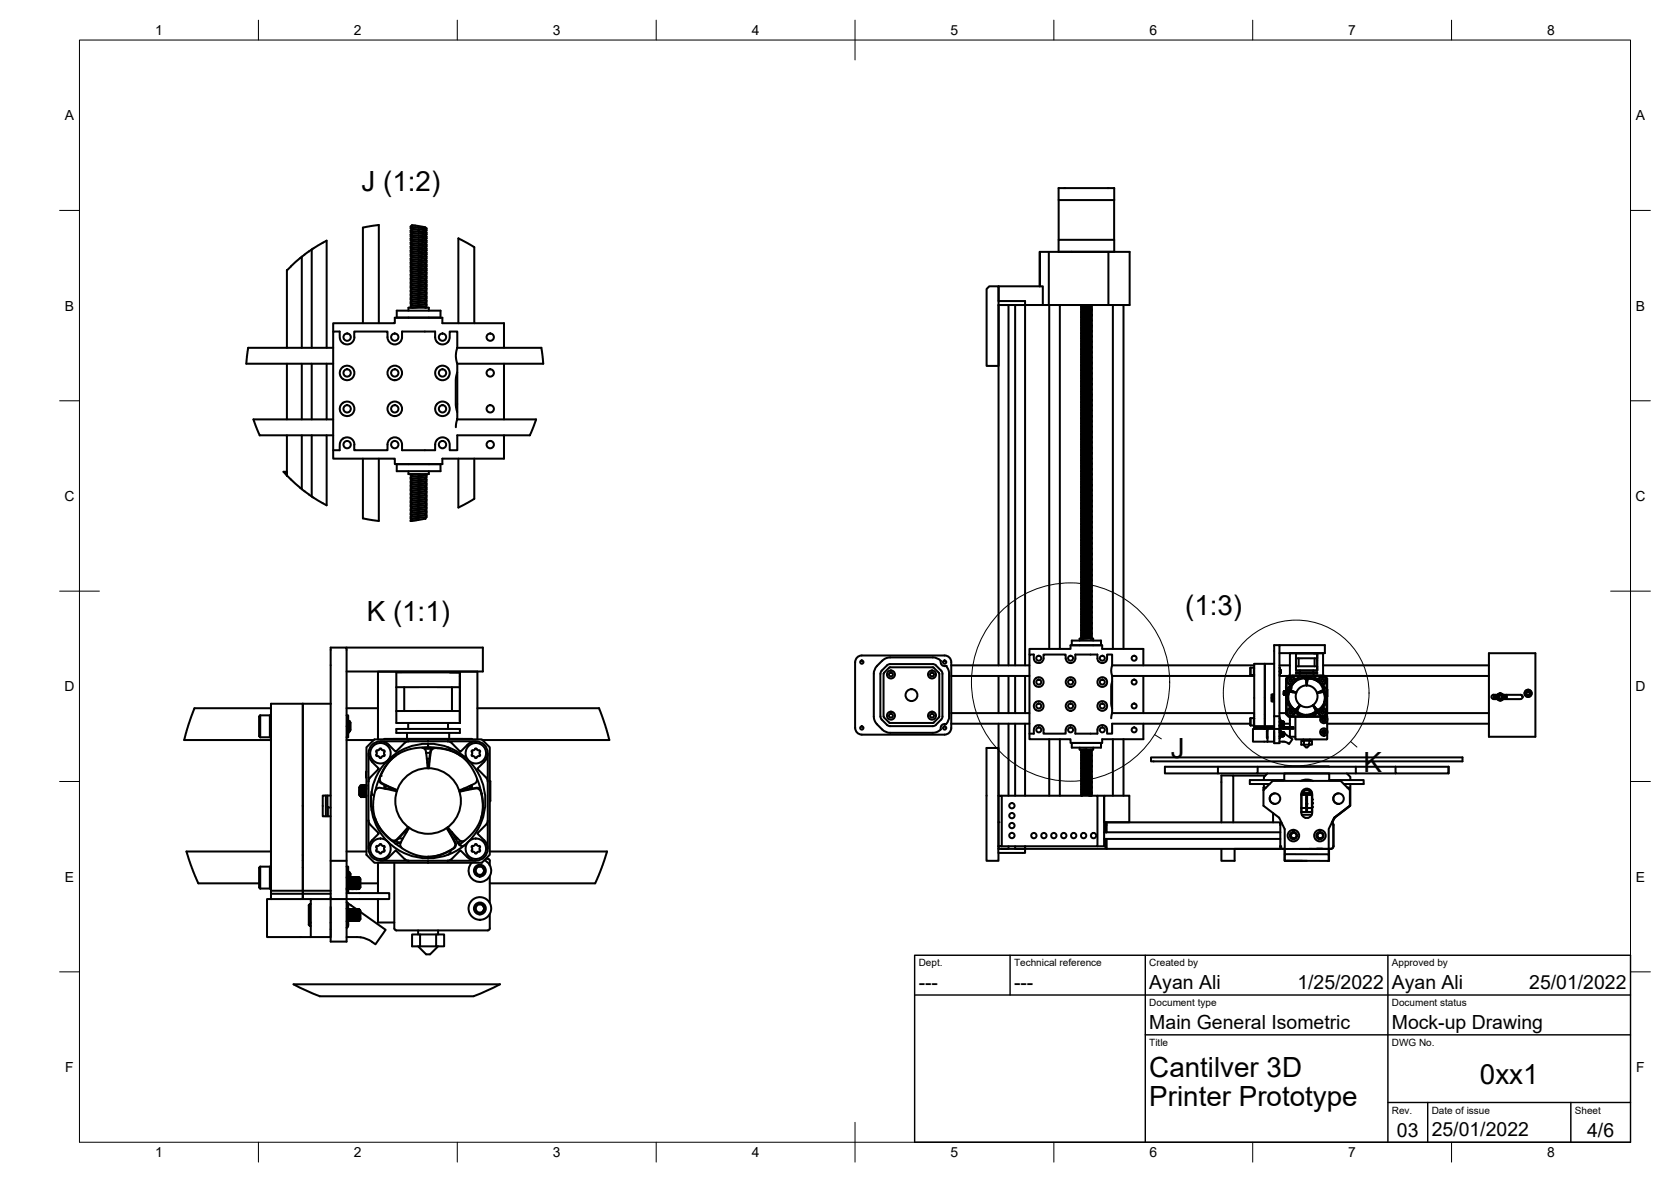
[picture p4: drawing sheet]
<svg xmlns="http://www.w3.org/2000/svg" width="420mm" height="297mm" viewBox="0 0 420 297" stroke-linecap="round" stroke-linejoin="round" font-family="sans-serif">
<defs><g id="words">
<g font-size="7">
<text x="90.9" y="47.9">J (1:2)</text>
<text x="298" y="154.5">(1:3)</text>
<text x="92.2" y="156">K (1:1)</text>
<text x="294.4" y="190.6">J</text>
<text x="342.8" y="194">K</text>
<text x="289" y="270.6">Cantilver 3D</text>
<text x="372.1" y="272.3">0xx1</text>
<text x="289" y="278.1">Printer Prototype</text>
</g>
<g font-size="4.9">
<text x="231" y="248.5">---</text>
<text x="255" y="248.5">---</text>
<text x="289" y="248.5">Ayan Ali</text>
<text x="326.2" y="248.5">1/25/2022</text>
<text x="350" y="248.5">Ayan Ali</text>
<text x="384.5" y="248.5">25/01/2022</text>
<text x="289" y="258.6">Main General Isometric</text>
<text x="350" y="258.6">Mock-up Drawing</text>
<text x="351.3" y="285.7">03</text>
<text x="360" y="285.5">25/01/2022</text>
<text x="399.1" y="285.7">4/6</text>
</g>
<g font-size="3.5">
<text x="39" y="8.8">1</text>
<text x="89" y="8.8">2</text>
<text x="139" y="8.8">3</text>
<text x="189" y="8.8">4</text>
<text x="239" y="8.8">5</text>
<text x="289" y="8.8">6</text>
<text x="339" y="8.8">7</text>
<text x="389" y="8.8">8</text>
<text x="16.3" y="30.2">A</text>
<text x="411.3" y="30.2">A</text>
<text x="16.3" y="78">B</text>
<text x="411.3" y="78">B</text>
<text x="16.2" y="125.9">C</text>
<text x="411.2" y="125.9">C</text>
<text x="16.2" y="173.7">D</text>
<text x="411.2" y="173.7">D</text>
<text x="16.3" y="221.6">E</text>
<text x="411.3" y="221.6">E</text>
<text x="16.4" y="269.4">F</text>
<text x="411.4" y="269.4">F</text>
<text x="39" y="290.8">1</text>
<text x="89" y="290.8">2</text>
<text x="139" y="290.8">3</text>
<text x="189" y="290.8">4</text>
<text x="239" y="290.8">5</text>
<text x="289" y="290.8">6</text>
<text x="339" y="290.8">7</text>
<text x="389" y="290.8">8</text>
</g>
<g font-size="2.5">
<text x="231" y="242.9">Dept.</text>
<text x="255" y="242.9">Technical reference</text>
<text x="289" y="242.9">Created by</text>
<text x="350" y="242.9">Approved by</text>
<text x="289" y="252.8">Document type</text>
<text x="350" y="252.8">Document status</text>
<text x="289" y="262.9">Title</text>
<text x="350" y="262.9">DWG No.</text>
<text x="350" y="279.9">Rev.</text>
<text x="360" y="279.9">Date of issue</text>
<text x="396" y="279.9">Sheet</text>
</g>
</g></defs>
<!-- layer: Visible -->
<g fill="none" stroke="#000" stroke-width=".51">
<path d="M103.6 56.8l.1-.2 3.3 .5-.2 .4-1.5 .1v.6M104.5 56.7l-1.2 .2v.5M105.3 58.2l-1.7 .1v.5M105.3 59.1l-1.7 .3v.4M105.3 57.1l-1.7 .2v.5M105.3 57.1l-2 .3 .3 .1M105.3 59.7l-2 .2v.5M105.3 58.6l-2 .3v.5M105.3 59.1l-2 .3 .3 .1M105.3 58.2v-.6l-1.7 .2-.3 .1v.5M105.3 58.2l-2 .2 .3 .1M106.5 57l-1.2 .1"/>
<path d="M107 60l-.1 .5-1.6 .1M107 59l-.1 .4-1.6 .3M107 58l-.1 .4-1.6 .2M107 57.3l.3 .1-2 .2v.6M107 59.3l.3 .1-2 .3M107 58.3l.3 .1-2 .2M107.3 57.4l-.1 .5-1.9 .3M107.3 59.4l-.1 .5-1.9 .2M107.3 58.4l-.1 .5-1.9 .2M266.2 50.3v10M280.2 50.3h-14v-3h14l-.1 13M73.2 67l-1.1 1v19.4"/>
<path d="M75.5 64.8l-2.4 2.1M75.5 64.9l3.2-2.5 3.4-1.9v26.9M75.9 64.5v22.9M78.4 62.7v24.7M99.8 78.1h11v1.7h-11zM102.7 78.1v-.8h5.1v.8M102.7 79.8h.1M105.3 62.2l-1.7 .1v.5M105.3 60.1l-1.6 .2-.1 .5M105.3 61.1l-1.7 .2v.5M105.3 67.1l-1.7 .3v.4M105.3 63.1l-1.7 .3v.4"/>
<path d="M105.3 64.1l-1.6 .2-.1 .5M105.3 65.1l-1.7 .2v.5M105.3 66.2l-1.7 .1v.5M105.3 72.1l-1.6 .2-.1 .5M105.3 68.1l-1.6 .2-.1 .5M105.3 69.1l-1.7 .2v.5M105.3 70.2l-1.7 .1v.5M105.3 71.1l-1.7 .3v.4M105.3 77.1l-1.6 .2M105.3 73.1l-1.7 .2v.5M105.3 74.2l-1.7 .1v.5M105.3 75.1l-1.7 .3v.4"/>
<path d="M105.3 76.1l-1.6 .2-.1 .5M105.3 76.7l-2 .2v.4M105.3 77.1l-1.9 .2M105.3 75.7l-2 .2v.5M105.3 76.1l-2 .3 .3 .1M105.3 74.6l-2 .3v.5M105.3 75.1l-2 .3 .3 .1M105.3 73.6l-2 .3v.5M105.3 74.2l-2 .2 .3 .1M105.3 72.7l-2 .2v.5M105.3 73.1l-2 .3 .3 .1M105.3 71.7l-2 .2v.5"/>
<path d="M105.3 72.1l-2 .3 .3 .1M105.3 70.6l-2 .3v.5M105.3 71.1l-2 .3 .3 .1M105.3 69.6l-2 .3v.5M105.3 70.2l-2 .2 .3 .1M105.3 68.7l-2 .2v.5M105.3 69.1l-2 .3 .3 .1M105.3 67.7l-2 .2v.5M105.3 68.1l-2 .3 .3 .1M105.3 66.6l-2 .3v.5M105.3 67.1l-2 .3 .3 .1M105.3 65.6l-2 .3v.5"/>
<path d="M105.3 66.2l-2 .2 .3 .1M105.3 64.7l-2 .2v.5M105.3 65.1l-2 .3 .3 .1M105.3 63.7l-2 .2v.5M105.3 64.1l-2 .3 .3 .1M105.3 62.6l-2 .3v.5M105.3 63.1l-2 .3 .3 .1M105.3 61.6l-2 .3v.5M105.3 62.2l-2 .2 .3 .1M105.3 60.6l-2 .3v.5M105.3 61.1l-2 .3 .3 .1M105.3 60.1l-2 .3 .3 .1"/>
<path d="M105.3 62.6v.5M105.3 67.7v.4M105.3 72.7v.4M107 62l-.1 .4-1.6 .2M107 61l-.1 .4-1.6 .2M107 67l-.1 .4-1.6 .3M107 66l-.1 .4-1.6 .2M107 65l-.1 .4-1.6 .2M107 64l-.1 .5-1.6 .2M107 63l-.1 .4-1.6 .3M107 72l-.1 .5-1.6 .2M107 71l-.1 .4-1.6 .3"/>
<path d="M107 70l-.1 .4-1.6 .2M107 69l-.1 .4-1.6 .2M107 68l-.1 .5-1.6 .2M107 76l-.1 .4-1.6 .3M107 75l-.1 .4-1.6 .3M107 74l-.1 .5-1.6 .1M107 73l-.1 .4-1.6 .2M107 77v.3h.1M107 76.3l.3 .1-2 .3M107 75.3l.3 .1-2 .3M107 74.3l.3 .1-2 .2M107 73.3l.3 .1-2 .2"/>
<path d="M107 72.3l.3 .1-2 .3v.4M107 71.3l.3 .1-2 .3M107 70.3l.3 .1-2 .2M107 69.3l.3 .1-2 .2M107 68.3l.3 .1-2 .3M107 67.3l.3 .1-2 .3v.4M107 66.3l.3 .1-2 .2M107 65.3l.3 .1-2 .2M107 64.3l.3 .1-2 .3M107 63.3l.3 .1-2 .3M107 62.3l.3 .1-2 .2v.5M107 61.3l.3 .1-2 .2"/>
<path d="M107 60.3l.3 .1-2 .2M107.3 76.4l-.1 .5-1.9 .2M107.3 75.4l-.1 .5-1.9 .2M107.3 74.4l-.1 .5-1.9 .2M107.3 73.4l-.1 .5-1.9 .3M107.3 72.4l-.1 .5-1.9 .2M107.3 71.4l-.1 .5-1.9 .2M107.3 70.4l-.1 .5-1.9 .2M107.3 69.4l-.1 .5-1.9 .3M107.3 68.4l-.1 .5-1.9 .2M107.3 67.4l-.1 .5-1.9 .2M107.3 66.4l-.1 .5-1.9 .2"/>
<path d="M107.3 65.4l-.1 .5-1.9 .3M107.3 64.4l-.1 .5-1.9 .2M107.3 63.4l-.1 .5-1.9 .2M107.3 62.4l-.1 .5-1.9 .2M107.3 61.4l-.1 .5-1.9 .3M107.3 60.4l-.1 .5-1.9 .2M107.8 79.8h.1M251.1 76.7v15.3h-3v-19.4l.6-.6h2.4v3.7v-3.7h11.1v4.7h-4.5v90.5M251.1 75.7h6.6v1h-6.6zM251.1 76.7v90.5M253.6 76.7v90.5M255.2 76.7v90.5"/>
<path d="M261.5 63.3h22.5v13.4h-21.8M261.5 63.3v8.7v-8.7M263.7 63.3v13.4M263.8 76.7v86.4M266.2 60.3h14v3h-14zM266.5 76.7v86.4M269.5 63.3h.1M272 76.7v.1M272 79.9v.2M273.2 76.7l-1.3 .1-.1 .4M273.2 77l-1.4 .2h.2M273.2 77l-1.1 .2-.1 .3"/>
<path d="M273.2 77.4l-1.3 .1-.1 .4M273.2 77.4v.3l-1.4 .2h.2M273.2 78l-1.3 .2-.1 .3M273.2 78.4l-1.4 .1 .2 .1M273.2 78.7l-1.3 .1-.1 .4M273.2 78.4l-1.1 .1-.1 .3M273.2 79l-1.4 .2 .2 .1M273.2 79.4l-1.3 .1-.1 .4M273.2 79l-1.1 .1-.1 .4M273.2 79.7l-1.4 .1 .2 .1M273.2 79.7l-1.2 .2M273.6 76.7h-.4h.5"/>
<path d="M274.3 77.1l.2 .1-1.3 .2v.3l-1.1 .1-.1 .3M274.3 76.9v.3l-1.1 .2M274.3 77.6v.3l-1.1 .1M274.3 77.8l.2 .1-1.3 .1M274.3 78.3v.3l-1.1 .1M274.3 78.5h.2l-1.3 .2M274.3 78.9v.3l-1.1 .2M274.3 79.1l.2 .1-1.3 .2M274.3 79.6v.3l-1.1 .1M274.3 79.8h.2l-1.3 .2M274.5 76.7l-.1 .2-1.2 .1M274.5 77.2v.4h-.4l-.9 .1v-.3"/>
<path d="M274.5 77.9v.3l-1.3 .2M274.5 78.5v.4l-1.3 .1M274.5 79.2v.4l-1.3 .1M274.5 79.9v.3l-1.3 .2M276.8 63.3h.1M278.7 63.3v13.4M279.8 76.7v86.4M282.5 76.7v86.4M72.1 91.4v14M75.9 91.4v14M78.4 91.4v14M82.1 91.4v14"/>
<path d="M83.8 87.4h-21.4l-.5 3.9v.1h21.9M83.8 83.3v-2.1h15.5v-1.4h11.9v1.4h15.5v6.2M86.3 86.3a1.78 1.78 0 0 1-.9-1.5v-1.5h-1.6v32h15.5v1.3h11.9v-1.3h15.5v-5.9M86.3 92.2a1.83 1.83 0 0 0 0 3.1M86.3 92.2a1.83 1.83 0 0 1 2.8 1.5 1.83 1.83 0 0 1-2.8 1.6M89.1 84.7v-1.4h8.3a2.68 2.68 0 0 0 .9 3 1.83 1.83 0 0 0 2.8-1.6v-1.4h8.3l.1 1.8a1.82 1.82 0 0 0 1.7 1.5 1.82 1.82 0 0 0 1.8-1.4l.1-1.9h1.9v4.1l-.4 1.8 .4 2.2v2.2l-.4 1.8v6.3l.4 1.9v1.7l-.4 2.1M89.1 84.7a1.83 1.83 0 0 1-2.8 1.6M91.2 81.2v-24l4-.7v24.7M112.7 94.8a1.84 1.84 0 0 1-2.2 .6 1.84 1.84 0 0 1-1-2 1.82 1.82 0 0 1 1.6-1.5 1.82 1.82 0 0 1 1.9 1.2l.1 .9-.4 .8M115 87.4h21.1l.5 3.9v.1h-21.6M115 93.6v10M115.3 81.2v-21.3l4 2.2v19.1"/>
<path d="M126.7 91.4v14M272 81.2v.3M272 86.5v.3M272 91.9v.2M272 93.2v.3M272 98.5v.3M272 99.9v.2M273.2 80l-1.3 .2-.1 .3M273.2 80.4l-1.4 .1 .2 .1M273.2 80.4l-1.1 .1-.1 .3M273.2 80.7l-1.3 .1-.1 .4M273.2 80.7v.3l-1.4 .2h.2"/>
<path d="M273.2 81.4l-1.3 .1-.1 .4M273.2 81.7l-1.4 .2h.2M273.2 82l-1.3 .2-.1 .3M273.2 81.7l-1.1 .1-.1 .3M273.2 82.4l-1.4 .1 .2 .1M273.2 82.7l-1.3 .1-.1 .4M273.2 82.4l-1.1 .1-.1 .3M273.2 83l-1.4 .2 .2 .1M273.2 83.4l-1.3 .1-.1 .4M273.2 83.7l-1.4 .1 .2 .1M273.2 84v.4M273.2 83l-1.1 .1-.1 .4"/>
<path d="M273.2 83.7l-1.1 .1-.1 .3M273.2 84l-1.3 .2-.1 .3M273.2 84v.4l-1.4 .1 .2 .1M273.2 84.7l-1.3 .1-.1 .4M273.2 84.4l-1.1 .1-.1 .3M273.2 85l-1.4 .2h.2M273.2 85.4l-1.3 .1-.1 .4M273.2 85l-1.1 .2-.1 .3M273.2 85.7l-1.4 .2h.2M273.2 86l-1.3 .2-.1 .3M273.2 85.7l-1.1 .1-.1 .3M273.2 86.4l-1.4 .1 .2 .1"/>
<path d="M273.2 86.7l-1.3 .1-.1 .4M273.2 87l-1.4 .2 .2 .1M273.2 87.4v.3M273.2 86.4l-1.2 .1M273.2 87l-1.1 .2-.1 .3M273.2 87.4l-1.3 .1-.1 .4M273.2 87.4v.3l-1.4 .1 .2 .1M273.2 88l-1.3 .2-.1 .3M273.2 87.7l-1.1 .1-.1 .3M273.2 88.4l-1.4 .1 .2 .1M273.2 88.7l-1.3 .1-.1 .4M273.2 88.4l-1.1 .1-.1 .3"/>
<path d="M273.2 89l-1.4 .2h.2M273.2 89.4l-1.3 .1-.1 .4M273.2 89l-1.1 .2-.1 .3M273.2 89.7l-1.4 .2h.2M273.2 90l-1.3 .2-.1 .3M273.2 90.4l-1.4 .1 .2 .1M273.2 90.7v.3M273.2 89.7l-1.1 .1-.1 .3M273.2 90.4l-1.1 .1-.1 .3M273.2 90.7l-1.3 .1-.1 .4M273.2 90.7v.3l-1.4 .2 .2 .1M273.2 91.4l-1.3 .1-.1 .4"/>
<path d="M273.2 91l-1.1 .2-.1 .3M273.2 91.7l-1.4 .1 .2 .1M273.2 92l-1.3 .2-.1 .3M273.2 91.7l-1.2 .2M273.2 92.4l-1.4 .1 .2 .1M273.2 92.7l-1.3 .1-.1 .4M273.2 92.4l-1.1 .1-.1 .3M273.2 93l-1.4 .2h.2M273.2 93.4l-1.3 .1-.1 .4M273.2 93.7l-1.4 .2h.2M273.2 94v.4M273.2 93l-1.2 .2"/>
<path d="M273.2 93.7l-1.1 .1-.1 .3M273.2 94l-1.3 .2-.1 .3M273.2 94v.4l-1.4 .1 .2 .1M273.2 94.7l-1.3 .1-.1 .4M273.2 94.4l-1.1 .1-.1 .3M273.2 95l-1.4 .2 .2 .1M273.2 95.4l-1.3 .1-.1 .4M273.2 95l-1.1 .2-.1 .3M273.2 95.7l-1.4 .1 .2 .1M273.2 96l-1.3 .2-.1 .3M273.2 95.7l-1.1 .1-.1 .3M273.2 96.4l-1.4 .1 .2 .1"/>
<path d="M273.2 96.7l-1.3 .1-.1 .4M273.2 97l-1.4 .2h.2M273.2 96.4l-1.1 .1-.1 .3M273.2 97l-1.1 .2-.1 .3M273.2 97.4l-1.3 .1-.1 .4M273.2 97.4v.3l-1.4 .2h.2M273.2 98l-1.3 .2-.1 .3M273.2 98.4l-1.4 .1 .2 .1M273.2 98.7l-1.3 .1-.1 .4M273.2 98.4l-1.2 .1M273.2 99l-1.4 .2 .2 .1M273.2 99.4l-1.3 .1-.1 .4"/>
<path d="M273.2 99l-1.1 .2-.1 .3M273.2 99.7l-1.4 .2h.2M273.2 99.7l-1.2 .2M274.3 80.5h.2l-1.3 .2v.3l-1.2 .2M274.3 80.2v.4l-1.1 .1M274.3 80.9v.3l-1.1 .2M274.3 81.1l.2 .1-1.3 .2M274.3 81.6v.3l-1.1 .1M274.3 81.8l.2 .1-1.3 .1M274.3 82.3v.3l-1.1 .1M274.3 82.5h.2l-1.3 .2M274.3 82.9v.3l-1.1 .2"/>
<path d="M274.3 83.1l.2 .1-1.3 .2M274.3 83.8h.2l-1.3 .2v.4M274.3 83.6v.3l-1.1 .1M274.3 84.3v.3l-1.1 .1M274.3 84.5h.2l-1.3 .2M274.3 84.9v.3l-1.1 .2M274.3 85.1l.2 .1-1.3 .2M274.3 85.6v.3l-1.1 .1M274.3 85.8l.2 .1-1.3 .1M274.3 86.3v.3l-1.1 .1M274.3 86.5h.2l-1.3 .2M274.3 87.1l.2 .1-1.3 .2v.3"/>
<path d="M274.3 86.9v.3l-1.1 .2M274.3 87.6v.3l-1.1 .1M274.3 87.8h.2l-1.3 .2M274.3 88.3v.3l-1.1 .1M274.3 88.5h.2l-1.3 .2M274.3 88.9v.3l-1.1 .2M274.3 89.1l.2 .1-1.3 .2M274.3 89.6v.3l-1.1 .1M274.3 89.8l.2 .1-1.3 .1M274.3 90.5h.2l-1.3 .2v.3M274.3 90.3v.3l-1.1 .1M274.3 90.9v.3l-1.1 .2"/>
<path d="M274.3 91.1l.2 .1-1.3 .2M274.3 91.6v.3l-1.1 .1M274.3 91.8h.2l-1.3 .2M274.3 92.3v.3l-1.1 .1M274.3 92.5h.2l-1.3 .2M274.3 92.9v.3l-1.1 .2M274.3 93.1l.2 .1-1.3 .2M274.3 93.8l.2 .1-1.3 .1v.4M274.3 93.6v.3l-1.1 .1M274.3 94.3v.3l-1.1 .1M274.3 94.5h.2l-1.3 .2M274.3 94.9v.3l-1.1 .2"/>
<path d="M274.3 95.1l.2 .1-1.3 .2M274.3 95.6v.3l-1.1 .1M274.3 95.8h.2l-1.3 .2M274.3 96.3v.3l-1.1 .1M274.3 96.5h.2l-1.3 .2M274.3 97.1l.2 .1-1.3 .2v.3l-1.1 .1-.1 .3M274.3 96.9v.3l-1.1 .2M274.3 97.6v.3l-1.1 .1M274.3 97.8l.2 .1-1.3 .1M274.3 98.3v.3l-1.1 .1M274.3 98.5h.2l-1.3 .2M274.3 98.9v.3l-1.1 .2"/>
<path d="M274.3 99.1l.2 .1-1.3 .2M274.3 99.6v.3l-1.1 .1M274.3 99.8l.2 .1-1.3 .1M274.5 80.5v.4h-.2l-1.1 .1v-.3M274.5 81.2v.4l-1.3 .1M274.5 81.9v.3l-1.3 .2M274.5 82.5v.4l-1.3 .1M274.5 83.2v.4l-1.3 .1M274.5 83.9v.3l-1.3 .2M274.5 84.5v.4l-1.3 .1M274.5 85.2v.4l-1.3 .1M274.5 85.9v.3l-1.3 .2"/>
<path d="M274.5 86.5v.4l-1.3 .1M274.5 87.2v.4l-1.3 .1M274.5 87.9v.3l-1.3 .2M274.5 88.5v.4l-1.3 .1M274.5 89.2v.4l-1.3 .1M274.5 89.9v.3l-1.3 .2M274.5 90.5v.4l-1.3 .1M274.5 91.2v.4l-1.3 .1M274.5 91.9v.3l-1.3 .2M274.5 92.5v.4l-1.3 .1M274.5 93.2v.4l-1.3 .1M274.5 93.9v.3l-1.3 .2"/>
<path d="M274.5 94.5v.4l-1.3 .1M274.5 95.2v.4l-1.3 .1M274.5 95.9v.3l-1.3 .2M274.5 96.5v.4l-1.3 .1M274.5 97.2v.4h-.4l-.9 .1v-.3M274.5 97.9v.3l-1.3 .2M274.5 98.5v.4l-1.3 .1M274.5 99.2v.4l-1.3 .1M274.5 99.9v.3l-1.3 .2M71.3 118.6h.8v.8zM72.1 109.4v10.1l4.4 3.9 2.2 1.6 3.4 2v-17.6M75.9 109.4v13.5"/>
<path d="M78.4 109.4v15.4M83.8 105.4h-20.1l1.6 4h18.5M86.3 110.2a1.85 1.85 0 0 0-.9 1.5v1.4h-1.6M86.3 101.2a1.81 1.81 0 0 0 0 3.1M86.3 101.2a1.83 1.83 0 0 1 2.8 1.5 1.83 1.83 0 0 1-2.8 1.6M86.3 110.2a1.83 1.83 0 0 1 2.8 1.5M91.2 115.3v15l4 .6v-15.6M99.8 116.7h11v1.7h-11zM102.7 118.4v.7h5.1v-.7M102.7 116.6v.1M103.3 119.1v.3M105.3 119.2l-1.7 .2v.4"/>
<path d="M105.3 119.7l-2 .2v.5M105.3 119.2l-2 .2 .3 .1M105.5 119.1l-.2 .1M107 119.1l-.1 .4-1.6 .2M107 119.3l.3 .1-2 .3M107.3 119.4l-.1 .5-1.9 .2M107.8 116.6v.1M109.8 103.9l-.3-.8v-.8a1.83 1.83 0 0 1 1.7-1.4 1.83 1.83 0 0 1 1.8 1.3v.9a1.82 1.82 0 0 1-1.3 1.4 1.82 1.82 0 0 1-1.9-.6M109.8 110.6l-.4 .9v1.6h-8.3a2.68 2.68 0 0 0-.9-2.9 1.83 1.83 0 0 0-2.8 1.5v1.4h-8.3v-1.4M115 105.3l19.8 .1-1.6 4h-18.2v3.7h-1.9l-.1-1.7a1.83 1.83 0 0 0-1.3-1.4 1.83 1.83 0 0 0-1.9 .6M115.3 115.3v12.2l4-2.1v-10.1M272 105.2v.3"/>
<path d="M272 111.9v.2M272 117.2v.3M272 118.5v.3M273.2 100l-1.3 .2-.1 .3M273.2 100.4l-1.4 .1 .2 .1M273.2 100.4l-1.1 .1-.1 .3M273.2 100.7l-1.3 .1-.1 .4M273.2 100.7v.3l-1.4 .2h.2M273.2 101.4l-1.3 .1-.1 .4M273.2 101.7l-1.4 .2h.2M273.2 102l-1.3 .2-.1 .3M273.2 101.7l-1.1 .1-.1 .3"/>
<path d="M273.2 102.4l-1.4 .1 .2 .1M273.2 102.7l-1.3 .1-.1 .4M273.2 102.4l-1.1 .1-.1 .3M273.2 103l-1.4 .2 .2 .1M273.2 103.4l-1.3 .1-.1 .4M273.2 103.7l-1.4 .2h.2M273.2 103l-1.1 .2-.1 .3M273.2 103.7l-1.1 .1-.1 .3M273.2 104l-1.3 .2-.1 .3M273.2 104v.4l-1.4 .1 .2 .1M273.2 104.7l-1.3 .1-.1 .4M273.2 105l-1.4 .2h.2"/>
<path d="M273.2 105.4l-1.3 .1-.1 .4M273.2 105l-1.2 .2M273.2 105.7l-1.4 .2h.2M273.2 106l-1.3 .2-.1 .3M273.2 105.7l-1.1 .1-.1 .3M273.2 106.4l-1.4 .1 .2 .1M273.2 106.7l-1.3 .1-.1 .4M273.2 107l-1.4 .2 .2 .1M273.2 106.4l-1.1 .1-.1 .3M273.2 107l-1.1 .2-.1 .3M273.2 107.4l-1.3 .1-.1 .4M273.2 107.4v.3l-1.4 .2h.2"/>
<path d="M273.2 108l-1.3 .2-.1 .3M273.2 108.4l-1.4 .1 .2 .1M273.2 108.7l-1.3 .1-.1 .4M273.2 108.4l-1.1 .1-.1 .3M273.2 109l-1.4 .2h.2M273.2 109.4l-1.3 .1-.1 .4M273.2 109l-1.1 .2-.1 .3M273.2 109.7l-1.4 .2h.2M273.2 110l-1.3 .2-.1 .3M273.2 110.4l-1.4 .1 .2 .1M273.2 109.7l-1.1 .1-.1 .3M273.2 110.4l-1.1 .1-.1 .3"/>
<path d="M273.2 110.7l-1.3 .1-.1 .4M273.2 110.7v.3l-1.4 .2 .2 .1M273.2 111.4l-1.3 .1-.1 .4M273.2 111.7l-1.4 .2h.2M273.2 112l-1.3 .2-.1 .3M273.2 111.7l-1.2 .2M273.2 112.4l-1.4 .1 .2 .1M273.2 112.7l-1.3 .1-.1 .4M273.2 112.4l-1.1 .1-.1 .3M273.2 113l-1.4 .2h.2M273.2 113.4l-1.3 .1-.1 .4M273.2 113.7l-1.4 .2h.2"/>
<path d="M273.2 113l-1.1 .2-.1 .3M273.2 113.7l-1.1 .1-.1 .3M273.2 114l-1.3 .2-.1 .3M273.2 114v.4l-1.4 .1 .2 .1M273.2 114.7l-1.3 .1-.1 .4M273.2 115l-1.4 .2 .2 .1M273.2 115.4l-1.3 .1-.1 .4M273.2 115l-1.1 .2-.1 .3M273.2 115.7l-1.4 .2h.2M273.2 116l-1.3 .2-.1 .3M273.2 115.7l-1.1 .1-.1 .3M273.2 116.4l-1.4 .1 .2 .1"/>
<path d="M273.2 116.7l-1.3 .1-.1 .4M273.2 117l-1.4 .2h.2M273.2 116.4l-1.1 .1-.1 .3M273.2 117l-1.2 .2M273.2 117.4l-1.3 .1-.1 .4M273.2 117.4v.3l-1.4 .2h.2M273.2 118l-1.3 .2-.1 .3M273.2 118.4l-1.4 .1 .2 .1M273.2 118.7l-1.3 .1-.1 .4M273.2 118.4l-1.2 .1M273.2 119l-1.4 .2 .2 .1M273.2 119.4l-1.3 .1-.1 .4"/>
<path d="M273.2 119l-1.1 .2-.1 .3M273.2 119.7l-1.4 .2h.2M273.2 119.7l-1.1 .1-.1 .3M274.3 100.5h.2l-1.3 .2v.3l-1.1 .2-.1 .3M274.3 100.3v.3l-1.1 .1M274.3 100.9v.3l-1.1 .2M274.3 101.1l.2 .1-1.3 .2M274.3 101.6v.3l-1.1 .1M274.3 101.8l.2 .1-1.3 .1M274.3 102.3v.3l-1.1 .1M274.3 102.5h.2l-1.3 .2M274.3 102.9v.3l-1.1 .2"/>
<path d="M274.3 103.1l.2 .1-1.3 .2M274.3 103.8l.2 .1-1.3 .1v.4l-1.1 .1-.1 .3M274.3 103.6v.3l-1.1 .1M274.3 104.3v.3l-1.1 .1M274.3 104.5h.2l-1.3 .2M274.3 104.9v.3l-1.1 .2M274.3 105.1l.2 .1-1.3 .2M274.3 105.6v.3l-1.1 .1M274.3 105.8l.2 .1-1.3 .1M274.3 106.3v.3l-1.1 .1M274.3 106.5h.2l-1.3 .2M274.3 107.1l.2 .1-1.3 .2v.3l-1.1 .1-.1 .3"/>
<path d="M274.3 106.9v.3l-1.1 .2M274.3 107.6v.3l-1.1 .1M274.3 107.8l.2 .1-1.3 .1M274.3 108.3v.3l-1.1 .1M274.3 108.5h.2l-1.3 .2M274.3 108.9v.3l-1.1 .2M274.3 109.1l.2 .1-1.3 .2M274.3 109.6v.3l-1.1 .1M274.3 109.8l.2 .1-1.3 .1M274.3 110.5h.2l-1.3 .2v.3l-1.1 .2-.1 .3M274.3 110.3v.3l-1.1 .1M274.3 110.9v.3l-1.1 .2"/>
<path d="M274.3 111.1l.2 .1-1.3 .2M274.3 111.6v.3l-1.1 .1M274.3 111.8l.2 .1-1.3 .1M274.3 112.3v.3l-1.1 .1M274.3 112.5h.2l-1.3 .2M274.3 112.9v.3l-1.1 .2M274.3 113.1l.2 .1-1.3 .2M274.3 113.8l.2 .1-1.3 .1v.4l-1.1 .1-.1 .3M274.3 113.6v.3l-1.1 .1M274.3 114.3v.3l-1.1 .1M274.3 114.5h.2l-1.3 .2M274.3 114.9v.3l-1.1 .2"/>
<path d="M274.3 115.1l.2 .1-1.3 .2M274.3 115.6v.3l-1.1 .1M274.3 115.8l.2 .1-1.3 .1M274.3 116.3v.3l-1.1 .1M274.3 116.5h.2l-1.3 .2M274.3 117.1l.2 .1-1.3 .2v.3l-1.1 .1-.1 .3M274.3 116.9v.3l-1.1 .2M274.3 117.6v.3l-1.1 .1M274.3 117.8l.2 .1-1.3 .1M274.3 118.3v.3l-1.1 .1M274.3 118.5h.2l-1.3 .2M274.3 118.9v.3l-1.1 .2"/>
<path d="M274.3 119.1l.2 .1-1.3 .2M274.3 119.6v.3l-1.1 .1M274.3 119.8l.2 .1-1.3 .1M274.5 100.5v.4h-.2l-1.1 .1v-.3M274.5 101.2v.4l-1.3 .1M274.5 101.9v.3l-1.3 .2M274.5 102.5v.4l-1.3 .1M274.5 103.2v.4l-1.3 .1M274.5 103.9v.3l-.4 .1-.9 .1v-.4M274.5 104.5v.4l-1.3 .1M274.5 105.2v.4l-1.3 .1M274.5 105.9v.3l-1.3 .2"/>
<path d="M274.5 106.5v.4l-1.3 .1M274.5 107.2v.3l-.2 .1-1.1 .1v-.3M274.5 107.9v.3l-1.3 .2M274.5 108.5v.4l-1.3 .1M274.5 109.2v.4l-1.3 .1M274.5 109.9v.3l-1.3 .2M274.5 110.5v.4l-.4 .1h-.9v-.3M274.5 111.2v.4l-1.3 .1M274.5 111.9v.3l-1.3 .2M274.5 112.5v.4l-1.3 .1M274.5 113.2v.4l-1.3 .1M274.5 113.9v.3l-.2 .1-1.1 .1v-.4"/>
<path d="M274.5 114.5v.4l-1.3 .1M274.5 115.2v.4l-1.3 .1M274.5 115.9v.3l-1.3 .2M274.5 116.5v.4l-1.3 .1M274.5 117.2v.4h-.4l-.9 .1v-.3M274.5 117.9v.3l-1.3 .2M274.5 118.5v.4l-1.3 .1M274.5 119.2v.4l-1.3 .1M274.5 119.9v.3l-1.3 .2M105.3 129.7l-2 .2v.5M105.3 130.2l-2 .2 .3 .1M105.3 122.2l-1.7 .2v.4"/>
<path d="M105.3 120.1l-1.7 .3v.4M105.3 121.2l-1.7 .2v.4M105.3 127.2l-1.7 .2v.4M105.3 123.2l-1.7 .2v.4M105.3 124.1l-1.7 .3v.4M105.3 125.2l-1.7 .2v.4M105.3 126.2l-1.7 .2v.4M105.3 128.2l-1.7 .2v.4M105.3 129.2l-1.7 .2v.4M105.3 130.2l-1.7 .2v.4M105.3 128.7l-2 .2v.5M105.3 129.2l-2 .2 .3 .1"/>
<path d="M105.3 127.7l-2 .2v.5M105.3 128.2l-2 .2 .3 .1M105.3 126.6l-2 .3v.5M105.3 127.2l-2 .2 .3 .1M105.3 125.7l-2 .2v.5M105.3 126.2l-2 .2 .3 .1M105.3 124.7l-2 .2v.5M105.3 125.2l-2 .2 .3 .1M105.3 123.7l-2 .2v.5M105.3 124.1l-2 .3 .3 .1M105.3 122.6l-2 .3v.5M105.3 123.2l-2 .2 .3 .1"/>
<path d="M105.3 121.7l-2 .2v.5M105.3 122.2l-2 .2 .3 .1M105.3 120.7l-2 .2v.5M105.3 121.2l-2 .2 .3 .1M105.3 120.1l-2 .3 .3 .1M105.3 122.6v.6M105.3 127.7v.5M107 130l-.1 .4-3.6 .5 1.9-.2M107 122l-.1 .5-1.6 .1M107 121l-.1 .5-1.6 .2M107 120l-.1 .4-1.6 .3M107 127l-.1 .5-1.6 .2"/>
<path d="M107 126l-.1 .5-1.6 .1M107 125l-.1 .5-1.6 .2M107 124l-.1 .4-1.6 .3M107 123l-.1 .5-1.6 .2M107 129l-.1 .5-1.6 .2M107 128l-.1 .4-1.6 .3M107 129.3l.3 .1-2 .3M107 128.3l.3 .1-2 .3M107 127.3l.3 .1-2 .3v.5M107 126.3l.3 .1-2 .2M107 125.3l.3 .1-2 .3M107 124.3l.3 .1-2 .3"/>
<path d="M107 123.3l.3 .1-2 .3M107 122.3l.3 .1-2 .2v.6M107 121.3l.3 .1-2 .3M107 120.3l.3 .1-2 .3M107.3 129.4l-.1 .5-1.9 .3M107.3 128.4l-.1 .6-1.9 .2M107.3 127.4l-.1 .5-1.9 .3M107.3 126.4l-.1 .5-1.9 .3M107.3 125.4l-.1 .5-1.9 .3M107.3 124.4l-.1 .6-1.9 .2M107.3 123.4l-.1 .5-1.9 .2M107.3 122.4l-.1 .5-1.9 .3"/>
<path d="M107.3 121.4l-.1 .5-1.9 .3M107.3 120.4l-.1 .6-1.9 .2M272 123.9v.2M272 130.5v.3M272 135.9v.3M272 137.2v.3M273.2 120l-1.3 .2-.1 .3M273.2 120.4l-1.4 .1 .2 .1M273.2 120.4l-1.1 .1-.1 .3M273.2 120.7l-1.3 .1-.1 .4M273.2 120.7v.3l-1.4 .2h.2M273.2 121.4l-1.3 .1-.1 .4"/>
<path d="M273.2 121.7l-1.4 .2h.2M273.2 122l-1.3 .2-.1 .3M273.2 121.7l-1.1 .1-.1 .3M273.2 122.4l-1.4 .1 .2 .1M273.2 122.7l-1.3 .1-.1 .4M273.2 122.4l-1.1 .1-.1 .3M273.2 123l-1.4 .2 .2 .1M273.2 123.4l-1.3 .1-.1 .4M273.2 123.7l-1.4 .2h.2M273.2 124v.4M273.2 123l-1.1 .2-.1 .3M273.2 123.7l-1.2 .2"/>
<path d="M273.2 124l-1.3 .2-.1 .3M273.2 124v.4l-1.4 .1 .2 .1M273.2 124.7l-1.3 .1-.1 .4M273.2 124.4l-1.1 .1-.1 .3M273.2 125l-1.4 .2 .2 .1M273.2 125.4l-1.3 .1-.1 .4M273.2 125l-1.1 .2-.1 .3M273.2 125.7l-1.4 .2h.2M273.2 126l-1.3 .2-.1 .3M273.2 125.7l-1.1 .1-.1 .3M273.2 126.4l-1.4 .1 .2 .1M273.2 126.7l-1.3 .1-.1 .4"/>
<path d="M273.2 127l-1.4 .2 .2 .1M273.2 127.4v.3M273.2 126.4l-1.1 .1-.1 .3M273.2 127l-1.1 .2-.1 .3M273.2 127.4l-1.3 .1-.1 .4M273.2 127.4v.3l-1.4 .2h.2M273.2 128l-1.3 .2-.1 .3M273.2 127.7l-1.1 .1-.1 .4M273.2 128.4l-1.4 .1 .2 .1M273.2 128.7l-1.3 .1-.1 .4M273.2 128.4l-1.1 .1-.1 .3M273.2 129l-1.4 .2 .2 .1"/>
<path d="M273.2 129.4l-1.3 .1-.1 .4M273.2 129l-1.1 .2-.1 .3M273.2 129.7l-1.4 .2h.2M273.2 130l-1.3 .2-.1 .3M273.2 130.4l-1.4 .1 .2 .1M273.2 130.7v.3M273.2 129.7l-1.1 .1-.1 .3M273.2 130.4l-1.2 .1M273.2 130.7l-1.3 .1-.1 .4M273.2 130.7v.3l-1.4 .2 .2 .1M273.2 131.4l-1.3 .1-.1 .4M273.2 131l-1.1 .2-.1 .3"/>
<path d="M273.2 131.7l-1.4 .2h.2M273.2 132l-1.3 .2-.1 .3M273.2 131.7l-1.1 .1-.1 .4M273.2 132.4l-1.4 .1 .2 .1M273.2 132.7l-1.3 .1-.1 .4M273.2 132.4l-1.1 .1-.1 .3M273.2 133l-1.4 .2 .2 .1M273.2 133.4l-1.3 .1-.1 .4M273.2 133.7l-1.4 .2h.2M273.2 134v.4M273.2 133l-1.1 .2-.1 .3M273.2 133.7l-1.1 .1-.1 .3"/>
<path d="M273.2 134l-1.3 .2-.1 .3M273.2 134v.4l-1.4 .1 .2 .1M273.2 134.7l-1.3 .1-.1 .4M273.2 134.4l-1.1 .1-.1 .3M273.2 135l-1.4 .2 .2 .1M273.2 135.4l-1.3 .1-.1 .4M273.2 135l-1.1 .2-.1 .3M273.2 135.7l-1.4 .2h.2M273.2 136l-1.3 .2-.1 .3M273.2 135.7l-1.2 .2M273.2 136.4l-1.4 .1 .2 .1M273.2 136.7l-1.3 .1-.1 .4"/>
<path d="M273.2 137l-1.4 .2 .2 .1M273.2 137.4v.3M273.2 136.4l-1.1 .1-.1 .3M273.2 137l-1.2 .2M273.2 137.4l-1.3 .1-.1 .4M273.2 137.4v.3l-1.4 .2h.2M273.2 138l-1.3 .2-.1 .3M273.2 137.7l-1.1 .1-.1 .3M273.2 138.4l-1.4 .1 .2 .1M273.2 138.7l-1.3 .1-.1 .4M273.2 138.4l-1.1 .1-.1 .3M273.2 139l-1.4 .2 .2 .1"/>
<path d="M273.2 139.4l-1.3 .1-.1 .4M273.2 139l-1.1 .2-.1 .3M273.2 139.7l-1.4 .2h.2M273.2 139.7l-1.1 .1-.1 .4M274.3 120.5h.2l-1.3 .2v.3l-1.1 .2-.1 .3M274.3 120.3v.3l-1.1 .1M274.3 120.9v.3l-1.1 .2M274.3 121.1l.2 .1-1.3 .2M274.3 121.6v.3l-1.1 .1M274.3 121.8l.2 .1-1.3 .1M274.3 122.3v.3l-1.1 .1M274.3 122.5h.2l-1.3 .2"/>
<path d="M274.3 122.9v.3l-1.1 .2M274.3 123.1l.2 .1-1.3 .2M274.3 123.8l.2 .1-1.3 .1v.4M274.3 123.6v.3l-1.1 .1M274.3 124.3v.3l-1.1 .1M274.3 124.5h.2l-1.3 .2M274.3 124.9v.3l-1.1 .2M274.3 125.1l.2 .1-1.3 .2M274.3 125.6v.3l-1.1 .1M274.3 125.8l.2 .1-1.3 .1M274.3 126.3v.3l-1.1 .1M274.3 126.5h.2l-1.3 .2"/>
<path d="M274.3 127.1l.2 .1-1.3 .2v.3M274.3 126.9v.3l-1.1 .2M274.3 127.6v.3l-1.1 .1M274.3 127.8l.2 .1-1.3 .1M274.3 128.3v.3l-1.1 .1M274.3 128.5h.2l-1.3 .2M274.3 128.9v.3l-1.1 .2M274.3 129.1l.2 .1-1.3 .2M274.3 129.6v.3l-1.1 .1M274.3 129.8l.2 .1-1.3 .1M274.3 130.5h.2l-1.3 .2v.3M274.3 130.3v.3l-1.1 .1"/>
<path d="M274.3 130.9v.3l-1.1 .2M274.3 131.1l.2 .1-1.3 .2M274.3 131.6v.3l-1.1 .1M274.3 131.8l.2 .1-1.3 .1M274.3 132.3v.3l-1.1 .1M274.3 132.5h.2l-1.3 .2M274.3 132.9v.3l-1.1 .2M274.3 133.1l.2 .1-1.3 .2M274.3 133.8l.2 .1-1.3 .1v.4M274.3 133.6v.3l-1.1 .1M274.3 134.3v.3l-1.1 .1M274.3 134.5h.2l-1.3 .2"/>
<path d="M274.3 134.9v.3l-1.1 .2M274.3 135.1l.2 .1-1.3 .2M274.3 135.6v.3l-1.1 .1M274.3 135.8l.2 .1-1.3 .1M274.3 136.3v.3l-1.1 .1M274.3 136.5h.2l-1.3 .2M274.3 137.1l.2 .1-1.3 .2v.3M274.3 136.9v.3l-1.1 .2M274.3 137.6v.3l-1.1 .1M274.3 137.8l.2 .1-1.3 .1M274.3 138.3v.3l-1.1 .1M274.3 138.5h.2l-1.3 .2"/>
<path d="M274.3 138.9v.3l-1.1 .2M274.3 139.1l.2 .1-1.3 .2M274.3 139.6v.3l-1.1 .1M274.3 139.8l.2 .1-1.3 .1M274.5 120.5v.4h-.2l-1.1 .1v-.3M274.5 121.2v.4l-1.3 .1M274.5 121.9v.3l-1.3 .2M274.5 122.5v.4l-1.3 .1M274.5 123.2v.4l-1.3 .1M274.5 123.9v.3l-1.3 .2M274.5 124.5v.4l-1.3 .1M274.5 125.2v.4l-1.3 .1"/>
<path d="M274.5 125.9v.3l-1.3 .2M274.5 126.5v.4l-1.3 .1M274.5 127.2v.4l-1.3 .1M274.5 127.9v.3l-1.3 .2M274.5 128.5v.4l-1.3 .1M274.5 129.2v.4l-1.3 .1M274.5 129.9v.3l-1.3 .2M274.5 130.5v.4l-1.3 .1M274.5 131.2v.4l-1.3 .1M274.5 131.9v.3l-1.3 .2M274.5 132.5v.4l-1.3 .1M274.5 133.2v.4l-1.3 .1"/>
<path d="M274.5 133.9v.3l-1.3 .2M274.5 134.5v.4l-1.3 .1M274.5 135.2v.4l-1.3 .1M274.5 135.9v.3l-1.3 .2M274.5 136.5v.4l-1.3 .1M274.5 137.2v.4l-1.3 .1M274.5 137.9v.3l-1.3 .2M274.5 138.5v.4l-1.3 .1M274.5 139.2v.4l-1.3 .1M274.5 139.9v.3l-1.3 .2M272 141.3l-.2-.1 1.4-.2-1.1 .2-.1 .3M272 142.5v.3"/>
<path d="M272 149.2v.3M272 154.5v.3M272 155.9v.3M273.2 159.4l-1.3 .1-.1 .4M273.2 159.7l-1.4 .2h.2M273.2 159.7l-1.1 .1-.1 .4M273.2 158.7l-1.3 .1-.1 .4M273.2 159l-1.4 .2 .2 .1M273.2 159l-1.1 .2-.1 .3M273.2 158l-1.3 .2-.1 .3M273.2 158.4l-1.4 .1 .2 .1M273.2 157.4l-1.3 .1-.1 .4"/>
<path d="M273.2 157.7l-1.4 .1 .2 .1M273.2 158.4l-1.1 .1-.1 .3M273.2 156.7l-1.3 .1-.1 .4M273.2 157l-1.4 .2 .2 .1M273.2 157.4v.3M273.2 157l-1.1 .2-.1 .3M273.2 157.7l-1.1 .1-.1 .3M273.2 156l-1.3 .2-.1 .3M273.2 156.4l-1.4 .1 .2 .1M273.2 156.4l-1.1 .1-.1 .3M273.2 155.4l-1.3 .1-.1 .4M273.2 155.7l-1.4 .2h.2"/>
<path d="M273.2 155.7l-1.2 .2M273.2 154.7l-1.3 .1-.1 .4M273.2 155l-1.4 .2 .2 .1M273.2 154l-1.3 .2-.1 .3M273.2 154.4l-1.4 .1 .2 .1M273.2 155l-1.1 .2-.1 .3M273.2 153.4l-1.3 .1-.1 .4M273.2 153.7l-1.4 .2h.2M273.2 154v.4M273.2 153.7l-1.1 .1-.1 .3M273.2 154.4l-1.2 .1M273.2 152.7l-1.3 .1-.1 .4"/>
<path d="M273.2 153l-1.4 .2 .2 .1M273.2 153l-1.1 .2-.1 .3M273.2 152l-1.3 .2-.1 .3M273.2 152.4l-1.4 .1 .2 .1M273.2 152.4l-1.1 .1-.1 .3M273.2 151.4l-1.3 .1-.1 .4M273.2 151.7l-1.4 .2h.2M273.2 150.7l-1.3 .1-.1 .4M273.2 151l-1.4 .2 .2 .1M273.2 151.7l-1.1 .1-.1 .4M273.2 150l-1.3 .2-.1 .3M273.2 150.4l-1.4 .1 .2 .1"/>
<path d="M273.2 150.7v.3M273.2 150.4l-1.1 .1-.1 .3M273.2 151l-1.1 .2-.1 .3M273.2 149.4l-1.3 .1-.1 .4M273.2 149.7l-1.4 .2h.2M273.2 149.7l-1.1 .1-.1 .3M273.2 148.7l-1.3 .1-.1 .4M273.2 149l-1.4 .2 .2 .1M273.2 149l-1.2 .2M273.2 148l-1.3 .2-.1 .3M273.2 148.4l-1.4 .1 .2 .1M273.2 147.4l-1.3 .1-.1 .4"/>
<path d="M273.2 147.7l-1.4 .2h.2M273.2 148.4l-1.1 .1-.1 .3M273.2 146.7l-1.3 .1-.1 .4M273.2 147l-1.4 .2 .2 .1M273.2 147.4v.3M273.2 147l-1.1 .2-.1 .3M273.2 147.7l-1.1 .1-.1 .4M273.2 146l-1.3 .2-.1 .3M273.2 146.4l-1.4 .1 .2 .1M273.2 146.4l-1.1 .1-.1 .3M273.2 145.4l-1.3 .1-.1 .4M273.2 145.7l-1.4 .2h.2"/>
<path d="M273.2 145.7l-1.1 .1-.1 .3M273.2 144.7l-1.3 .1-.1 .4M273.2 145l-1.4 .2 .2 .1M273.2 144l-1.3 .2-.1 .3M273.2 144.4l-1.4 .1 .2 .1M273.2 145l-1.1 .2-.1 .3M273.2 144.4l-1.1 .1-.1 .3M273.2 144v.4zM273.2 143.7l-1.4 .2h.2M273.2 143.7l-1.1 .1-.1 .4M273.2 143.4l-1.3 .1-.1 .4M273.2 143l-1.4 .2 .2 .1"/>
<path d="M273.2 143l-1.1 .2-.1 .3M273.2 142.7l-1.3 .1-.1 .4M273.2 140l-1.3 .2-.1 .3M273.2 140.4l-1.4 .1 .2 .1M273.2 142.4l-1.4 .1 .2 .1M273.2 142.4l-1.2 .1M273.2 142l-1.3 .2-.1 .3M273.2 140.4l-1.1 .1-.1 .3M273.2 141.7l-1.4 .2h.2M273.2 141.7l-1.1 .1-.1 .3M273.2 141.4l-1.3 .1-.1 .4M273.2 141v-.3l-1.1 .1-.3 .1v.3"/>
<path d="M273.2 144v.4M274.3 159.8l.2 .1-1.3 .1M274.3 159.1l.2 .1-1.3 .2M274.3 159.6v.3l-1.1 .1M274.3 158.5h.2l-1.3 .2M274.3 157.8l.2 .1-1.3 .1M274.3 158.9v.3l-1.1 .2M274.3 157.1l.2 .1-1.3 .2v.3M274.3 158.3v.3l-1.1 .1M274.3 157.6v.3l-1.1 .1M274.3 156.5h.2l-1.3 .2M274.3 156.9v.3l-1.1 .2"/>
<path d="M274.3 155.8l.2 .1-1.3 .1M274.3 156.3v.3l-1.1 .1M274.3 155.1l.2 .1-1.3 .2M274.3 154.5h.2l-1.3 .2M274.3 155.6v.3l-1.1 .1M274.3 153.8l.2 .1-1.3 .1v.4M274.3 154.9v.3l-1.1 .2M274.3 154.3v.3l-1.1 .1M274.3 153.1l.2 .1-1.3 .2M274.3 153.6v.3l-1.1 .1M274.3 152.5h.2l-1.3 .2M274.3 152.9v.3l-1.1 .2"/>
<path d="M274.3 151.8l.2 .1-1.3 .1M274.3 151.1l.2 .1-1.3 .2M274.3 152.3v.3l-1.1 .1M274.3 150.5h.2l-1.3 .2v.3M274.3 151.6v.3l-1.1 .1M274.3 150.9v.3l-1.1 .2M274.3 149.8l.2 .1-1.3 .1M274.3 150.3v.3l-1.1 .1M274.3 149.1l.2 .1-1.3 .2M274.3 149.6v.3l-1.1 .1M274.3 148.5h.2l-1.3 .2M274.3 147.8l.2 .1-1.3 .1"/>
<path d="M274.3 148.9v.3l-1.1 .2M274.3 147.1l.2 .1-1.3 .2v.3M274.3 148.3v.3l-1.1 .1M274.3 147.6v.3l-1.1 .1M274.3 146.5h.2l-1.3 .2M274.3 146.9v.3l-1.1 .2M274.3 145.8l.2 .1-1.3 .1M274.3 146.3v.3l-1.1 .1M274.3 145.1l.2 .1-1.3 .2M274.3 144.5h.2l-1.3 .2M274.3 145.6v.3l-1.1 .1M274.3 144.9v.3l-1.1 .2"/>
<path d="M274.3 144.3v.3l-1.1 .1M274.3 143.6v.3l-1.1 .1M274.3 143.8l.2 .1-1.3 .1M274.3 142.9v.3l-1.1 .2M274.3 143.1l.2 .1-1.3 .2M274.3 140.5h.2l-1.3 .2v.3M274.3 142.3v.3l-1.1 .1M274.3 142.5h.2l-1.3 .2M274.3 140.3v.3l-1.1 .1v.3M274.3 141.6v.3l-1.1 .1M274.3 141.8l.2 .1-1.3 .1M274.3 140.9v.3l-1.1 .2"/>
<path d="M274.3 141.1l.2 .1-1.3 .2M274.5 159.9v.3l-1.3 .2M274.5 159.2v.4l-1.3 .1M274.5 158.5v.4l-1.3 .1M274.5 157.9v.3l-1.3 .2M274.5 157.2v.4l-1.3 .1M274.5 156.5v.4l-1.3 .1M274.5 155.9v.3l-1.3 .2M274.5 155.2v.4l-1.3 .1M274.5 154.5v.4l-1.3 .1M274.5 153.9v.3l-1.3 .2M274.5 153.2v.4l-1.3 .1"/>
<path d="M274.5 152.5v.4l-1.3 .1M274.5 151.9v.3l-1.3 .2M274.5 151.2v.4l-1.3 .1M274.5 150.5v.4l-1.3 .1M274.5 149.9v.3l-1.3 .2M274.5 149.2v.4l-1.3 .1M274.5 148.5v.4l-1.3 .1M274.5 147.9v.3l-1.3 .2M274.5 147.2v.4l-1.3 .1M274.5 146.5v.4l-1.3 .1M274.5 145.9v.3l-1.3 .2M274.5 145.2v.4l-1.3 .1"/>
<path d="M274.5 144.5v.4l-1.3 .1M274.5 143.9v.3l-1.3 .2M274.5 143.2v.4l-1.3 .1M274.5 140.5v.4l-1.3 .1M274.5 142.5v.4l-1.3 .1M274.5 141.9v.3l-1.3 .2M274.5 141.2v.4l-1.3 .1M65.4 179.8a2.29 2.29 0 0 0-.2 1.9v1.7a2.35 2.35 0 0 0 .2 1.9M65.4 179.8v5.5M65.4 179.8h2.5M67.9 179.8v5.5M67.9 179.8l.2 .3"/>
<path d="M68.1 178h-19.2l-1.6 4.5-1 3.5h21.8M76.1 176.9v25.6M83.1 176.9h-15v41.2M83.1 176.9v39.4M83.1 176.9v-14.2h4v73.9h-4v-20.3M87.1 179.8a2.51 2.51 0 0 1 .4 2.2l-.2 .5M87.1 162.7h34.3v6h-34.3M87.1 178h7.9M87.3 179.8h.2v5.5h-.4M99.7 169h15.9M99.7 169v12.7M101.6 172.7v6"/>
<path d="M113.1 169h2.5M113.6 172.7v6M115.6 169v12.7v-3h-15.9M115.6 169v3.7h-15.9M115.6 169v12.3M120 178h30.6l1.7 4.5 .9 3.5h-31.9M215 166.4v16.6M221.4 169.3v10.8M221.4 169.3l.3-.8 1.3-1.3 .8-.3h11l1.8 1.6 .4 .8-.1 11-.2 .5-1.6 1.5-.6 .2-11-.1-1.8-1.6-.3-.8M222.2 169.3v10.8M236.1 169.1l-1.6-1.4h-10.7l-1.6 1.6M236.1 169.1v11.2"/>
<path d="M236.5 166a1.1 1.1 0 0 0 1.3 1.3M236.5 166l-1.1-.6-.9-.2h-10.7l-.8 .2a5.3 5.3 0 0 0-2.5 1.9l-.7 1.2-.1 .8v10.7l.1 .9a5.4 5.4 0 0 0 2 2.4M237.5 164.7h-20.8a1.66 1.66 0 0 0-1.7 1.7M237.5 164.7a1.66 1.66 0 0 1 1.7 1.7v16.5a1.66 1.66 0 0 1-1.7 1.7M237.8 167.4l.7 1.1 .2 .8M238.6 169.3v10.8M239.2 179.2h19.6M239.2 167.2h19.6M239.2 169.9h19.6M251.1 169.9v9.3M253.6 169.9v9.3M255.2 169.9v9.3"/>
<path d="M257.7 169.9v9.3M258.8 164.5v-1.4h10.4v-.9h7.9v.9h10.4v4.1M260.5 166.4l-.5-.7-.1-1.2h-1.1v21.3h10.4v.9h7.9v-.9h10.4v-3.9M260.5 170.4l-.4 .4-.2 .6 .2 .6 .4 .5M260.5 176.4l-.4 .4-.2 .6 .2 .6 .4 .5M260.5 170.4a1.22 1.22 0 0 1 1.9 1 1.22 1.22 0 0 1-1.9 1M260.5 176.4a1.22 1.22 0 0 1 1.9 1 1.22 1.22 0 0 1-1.9 1M262.4 165.4v-.9h5.5v.9M262.4 165.4a1.22 1.22 0 0 1-1.9 1M268 165.4a1.22 1.22 0 0 0 1.2 1.2 1.22 1.22 0 0 0 1.2-1.2M269.5 161h7.3v1.1h-7.3zM270.4 165.4v-.9h5.5v.9a1.21 1.21 0 0 0 1.3 1.2 1.21 1.21 0 0 0 1.2-1.2v-.9h1.2v2.8l-.2 1.1 .2 1.4v1.6l-.2 1v4.5l.2 1v1.3l-.2 1.3"/>
<path d="M271.5 161v-.5h3.4v.5M271.5 162.1v.1M271.9 160.5l1.3-.1-1.1 .1M273.2 160l-1.3 .2-.1 .3M274.3 160.3l.1 .2M274.9 162.1v.1M276.2 178.2a1.21 1.21 0 0 0 2-.4 1.21 1.21 0 0 0-1.2-1.6 1.21 1.21 0 0 0-.9 1.8l.1 .2M278.1 172.1a1.23 1.23 0 0 1-2-.4 1.23 1.23 0 0 1 1.3-1.6 1.23 1.23 0 0 1 .8 2l-.1 .1M279.6 171.3v6.7M279.6 179.2h35.8M279.6 167.2h35.8M279.6 169.9h35.8"/>
<path d="M287.5 169.9v9.3M314.5 167.8v1.8M314.5 167.8h.8M314.5 169.6h.8M315.3 167.8v1.8M315.3 167.8l.1 .1M315.4 169.6h-.1M318 175.4v7.8zM318 166.8v8.6M320 174.5v1.8M320.1 174.5v1h.3M320.1 175.5v.8"/>
<path d="M320.4 166.8h-5v13.8M320.4 166.8v13.2M320.4 174.5h-.7v1.8h.7M320.4 166.8v-4.7h1.3v24.7h-1.3v-6.8M320.4 180h1.3M321.7 168.7l.1 .9M321.7 167.8l.1 .9M321.7 162.1h11.4v2h-11.4M321.7 179.2h1.7M321.7 167.2h2.6M321.7 169.9h2.3M321.8 167.8v1.8h-.1"/>
<path d="M321.8 168.5l.1 .7M321.8 169.1l.1 .1M321.9 169.2h.1M321.9 168.3h.1M321.9 168.3l.1 .8M321.9 168.3v.9M321.9 168.3l.1 .7M322 169.1l-.1 .1M322 169.1h.1M322.8 174.1l.1 .4M322.8 174.1v.4M322.8 174.4v.2"/>
<path d="M322.8 174.1l.1 .2M322.8 174.5h.1M322.9 174.5v.2M322.9 173.7l-.1 .8M322.9 173.7v.3M322.9 173.7v.1M322.9 174v.7M322.9 173.8l.1 .7M322.9 174.7h.1M322.9 173.8h.1M323 173.7l.1 1M323 173.7h.1"/>
<path d="M323 174.5h.1M323 174.5l-.1 .2M323 173.7l-.1 .1M323 173.7l.1 .1M323 174.5l.1 .2M323.1 173.8l.1 .7M323.1 174.7h.1M323.1 173.8h.1M323.2 173.7l.1 1M323.2 173.7h.1M323.2 174.5h.1M323.2 174.5l-.1 .2"/>
<path d="M323.2 173.7l-.1 .1M323.2 173.7l.1 .1M323.2 174.5l.1 .2M323.3 173.8v.7M323.3 174.7h.1M323.3 173.8h.1M323.3 173.8l.1 .7M323.3 173.7l.1 .3M323.3 173.7h.1M323.3 174.5h.1M323.3 174.5v.2M323.3 173.7v.1"/>
<path d="M323.4 173.7h.1M323.4 172.5v.5M323.4 170.5l.6-.7h9l.7 .7v9l-.7 .7h-4.5v-.2v.2h-4.5l-.6-.7zM323.5 171v8M323.6 176.6l.1 .3M323.7 177l.7 .7-.6 .6a1 1 0 0 0 0 1.4 1 1 0 0 0 1.4 0l.6-.6 .8 .7 .3 .2M323.7 173l-.1 .4M323.8 174.2l.2 .3M323.9 175.5l-.1 .3M324.2 178.9a.36 .36 0 0 0 .3 .5 .36 .36 0 0 0 .4-.5M324.3 169.8v-5.6h8.4v5.6M324.4 173.1l-.3 1"/>
<path d="M324.5 170h8M324.5 180h8M324.6 171.3h-.1M324.6 171.3a.39 .39 0 0 0 .3-.6 .39 .39 0 0 0-.7 0 .39 .39 0 0 0 .3 .6M324.9 169.8h7.3M324.9 173.6v.3M324.9 169.8h.1M324.9 178.9a.35 .35 0 0 0-.4-.3 .35 .35 0 0 0-.3 .3M325 173.7v.3M325.1 171.6a4.8 4.8 0 0 0 0 6.7M325.5 178.3l.3 .2M325.6 173.9h-.7"/>
<path d="M325.8 178.3l.3 .2M325.8 171.2l-.8 .9a1.09 1.09 0 0 0-.5 1.3l1.4 .7a1.93 1.93 0 0 1-1.4-.9l.3-.8 .6-.9 1.5-.8a1.14 1.14 0 0 1 1.4 0l.2 1.5M325.8 178.5l.5 .4M325.9 168.9v.4h5.3v-.4M325.9 168.9h5.3M325.9 167.4h5.3v1.1M325.9 174.2a1.9 1.9 0 0 0-1.6-.3 3.2 3.2 0 0 0 1.5 4.4l1.1-1.1-1.1 1.1a1.19 1.19 0 0 1-1.1-.8l-.6-1.1M326.1 178.5h-.3M326.1 178.5h.1M326.2 178.4h-.2M326.4 178.1h-.3M326.5 165.4v2.1"/>
<path d="M326.7 177.6h-.2M326.8 169.3v.5M326.9 168.5v.4M326.9 170l-1.1 .9-.6-.6a1 1 0 0 0-1.4 0 1 1 0 0 0 0 1.4l.6 .6-.7 .7M328.2 170.6h.6M328.4 170.9h.3M328.4 171.4h.2M328.5 171.8h.1M328.5 170.5h-.5M328.5 170.5h-.4M328.5 170.5h.5M328.5 169.8v.2"/>
<path d="M328.5 170.2v.3M328.6 172.2v-.3a1.16 1.16 0 0 1 .4-1.3l1.8 .3 .7 .5 .7 .8a.93 .93 0 0 1 .3 1.2l-1.4 .7M330.1 177.3l.7 1.2-.2 .5-1.9 .6-1.6-.3a.92 .92 0 0 1-.9-.7l.6-1.3M330.1 177.2l.2 .4a1.22 1.22 0 0 1 .5 1.2l-.9 .6-1.4 .2v.2M330.2 170l1 .9 .6-.6a1 1 0 0 1 1.4 0 1 1 0 0 1 0 1.4l-.5 .6 .8 1.1M330.2 168.5v.4M330.2 170.5l.2 .2M330.3 169.3v.5M330.4 164.2h.8M330.4 179.1l-.2 .4M330.5 165.4v2.1M330.6 177.6l.5 1 .5 .1"/>
<path d="M330.8 178.1h.2M331 178.4h.1M331.1 178.5h.2M331.2 164.2h-5.3v4.2h5.3M331.2 164.2v1.2h-5.3M331.2 164.2v4.3M331.2 164.5v3.8M331.2 164.2v.3M331.2 168.4h.1M331.3 178.5l-.1 .1M331.3 171.2l-1.1-.5a1.1 1.1 0 0 0-1.4 0l-.2 1.5M331.3 178.3l-.3 .2"/>
<path d="M331.3 171.2l.3 .1M331.5 173.9h.6M331.6 178.3l-.3 .2M331.9 171.6a4.8 4.8 0 0 0-6.7 0M331.9 178.4a4.8 4.8 0 0 1-6.7 0M332 171.6a4.8 4.8 0 0 1 0 6.7M332 173.7v.3M332.1 173.7v.3M332.2 178.9v.3l.3 .2 .3-.2M332.2 173.6v.3M332.2 169.8h.1M332.6 171.3h-.1"/>
<path d="M332.6 173.1l.4 1M332.7 167.2h41.7M332.8 170.7a.37 .37 0 0 0-.6 .1 .37 .37 0 0 0 .3 .5M332.8 178.7l-.3-.1-.3 .3M332.8 171.2l-.2 .1M332.8 170.7v.5M332.8 178.7l.1 .2M332.9 178.9l-.1 .3M333 176.5l.1-1.4-.2-1.1a1.26 1.26 0 0 0-1.4 .1l-.3 .1h.1a1.56 1.56 0 0 1 1.5-.2l.3 1.8-.6 1.6a1.34 1.34 0 0 1-1.2 .9l-1.1-1.1M333.1 169.9h41.3M333.2 179.9a.94 .94 0 0 1 .5 1.4 .94 .94 0 0 1-1.4 .3 .94 .94 0 0 1-.1-1.5M333.4 179.8l.3 .1v.5"/>
<path d="M333.5 171v8M333.5 176.6l-.8 1.1 .5 .6a1 1 0 0 1 .1 1.4 1 1 0 0 1-1.5 0l-.6-.6-1 .9M333.7 179.2h40.7M333.7 173.3h.1M333.8 173.3l-.1 1.7M374.4 164.2h11.7v21h-11.7zM375.5 174.6a.54 .54 0 0 0-.5 .5 .54 .54 0 0 0 .5 .6h.9l-.1-.6 .2-.5h-1M375.7 174.6l-.1 1.1M375.7 174.6v1.1M376.1 174.6v1.1M378.3 174.6v1.1M378.7 174.6v1.1"/>
<path d="M378.8 174.6v1.1M382.3 174.6a.54 .54 0 0 1 .6 .5 .54 .54 0 0 1-.6 .6h-4.3a.86 .86 0 0 0 0-1.1h4.3M382.6 174.7l.3 .5M382.7 174.8l.2 .3M384.6 174v.5M384.6 174a.44 .44 0 0 0-.7 0 .44 .44 0 0 0 .1 .6 .44 .44 0 0 0 .6-.1M384.6 174a.48 .48 0 0 0-.7-.1 .48 .48 0 0 0 0 .7 .48 .48 0 0 0 .7-.1M65.4 185.3h2.5M68.1 185l-.2 .3M81.9 199.9v5.2M82.3 199.9v3h.8M83.1 199.9h-1.9v5.2h1.9"/>
<path d="M87.1 182.5a2.51 2.51 0 0 1 .4 2.2l-.2 .6M87.1 186h6.9M87.5 181.8l.2 2.2M87.5 181.1l.2 2.9M87.5 183.8l.2 .2M87.5 181.1l.2 .3M87.7 181.4l.2 2.3M87.7 181.3h.1M87.8 181.3l.2 2.4M87.9 181.2l.2 .4v1.8l-.1 .3M87.9 181.2l.1 2.2M87.9 181.2l-.1 .1"/>
<path d="M87.9 183.8l-.2 .2M87.9 183.7h.1M88 183.7l-.3 .2M90.5 198.7l.1 1.3M90.5 199.5v.5M90.5 198.7l.2 .7M90.6 200h.1M90.6 200l.2 .3M90.7 197.4a2.92 2.92 0 0 0-.4 2.1l.3 .5M90.7 197.4v.8M90.7 197.4l.1 .2M90.7 198.2l.1 2.1 .2-.3"/>
<path d="M90.7 198.2l.1 2.1M90.8 197.6l.2 2.4M90.8 197.6h.1M90.8 197.6l.3 2.4M91 197.3l.4 3M91 197.3l.3 3M91 200h.1M91 197.3l-.2 .3M91.1 200l.2 .3M91.1 197.3l.2 .3M91.3 197.6l.2 2.4M91.3 197.6h.1"/>
<path d="M91.4 197.6l.2 2.4M91.5 197.3l.3 3M91.5 197.3h.1M91.5 200h.1M91.5 200l-.1 .3M91.5 197.3l-.1 .3M91.6 200l.2 .3M91.6 197.3l.3 3M91.6 197.3l.2 .3M91.8 197.6l.2 2.4M91.8 197.6h.1M91.9 197.6l.2 2.4"/>
<path d="M92 197.3l.1 1.1M92 197.3h.1M92 200h.1M92 197.3l-.2 .3M92.1 200l-.2 .3M92.1 197.3v.2M92.1 200v.1M92.1 197.3v.1M92.1 193.9v1.5M92.1 187.8l2-2h27l2 2v27l-2 2h-13.5v-.5v.5h-13.5l-2-2zM92.6 189.3v24M93.4 198.9a1.01 1.01 0 0 0 .7 1.1"/>
<path d="M94.6 189.6l.1 .4h.4l.6 .5 .2-.2M94.6 189v.6M95 185.8v-17h25v17M95.3 195.7l-.9 2.9M95.7 186.3h23.9M95.9 188.2l.3 .4 .5 .1-.1 .5 .1 .4M95.9 188.2l-.2-.1-.6 .5h-.4l-.1 .4M96.6 197.3v.9M96.6 185.8l11-.1 11 .1M96.7 189.6l-.1 .4h-.4l-.3 .3M97 197.4v.8M97.4 191.2a14.4 14.4 0 0 0 0 20.2"/>
<path d="M97.8 187.2a3 3 0 0 0-4.3 0 3 3 0 0 0 0 4.2l1.8 1.8-2.2 2.2-.4 1M98.8 198.2h-1.9M99.5 189.9l-1.6 1.4-1.1 1.5-1.1 2-.4 1.2 .2 .6 .4 .3 3.9 1.7M99.7 183.2h15.9v1h-15.9zM99.7 181.7h15.9M99.8 198.9l-4.3-.9-.7 .2-.5 .7-.5 3.4 .3 2.7 .9 2.2 2 2.6a2.83 2.83 0 0 0 2 1.4l.7-.2 2.9-3.2M102.3 184.2v1.5M102.6 181.7v1.5M102.8 186.3l-.9 .2-2.4 2.4-1.7-1.7M106.8 188.2h1.7M107.1 189.2h1M107.3 190.7h.7"/>
<path d="M107.4 191.7h.5M107.5 193.1l-.2-2.8a2.81 2.81 0 0 0-.4-2l-.9-.4-1.6 .1-2.1 .5-1.7 .7-2.4 1.8-1.8 2.6a3.4 3.4 0 0 0-.9 2.5l.2 .3a2.22 2.22 0 0 0 1.5 1l2.7 1.2M107.6 187.8l-1.4 .1M107.6 187.8l-1.3 .1M107.6 187.8l1.5 .1M107.6 187.8l1.4 .1M107.6 185.8v.5M107.6 186.9v.9M107.9 193.1l.5-4.2 .4-.7a2.58 2.58 0 0 1 2.2-.1l2.8 .8 2.6 1.5 2 2.2 1.4 2.6 .2 .8-.5 .8-4.1 1.8M112.5 186.3l.9 .2 2.4 2.4 1.7-1.7M112.6 181.7v1.5M112.6 187.8l.5 .3 .2 .5"/>
<path d="M112.9 184.2v1.5M115.5 198.9l4.3-.9 .5 .1 .5 .3 .5 1.9 .2 2.2-.2 1.6-.4 1.6M115.5 199l2.7-.6a2.48 2.48 0 0 1 2.1-.1l.2 .1a8.1 8.1 0 0 1 .9 5.1l-.5 2.2-1.3 2.6-2.4 2.7-.6 .4h-.6a2.34 2.34 0 0 1-1.4-1.2l-2-2.3M115.7 181.7h.1M116.5 198.2h1.9M116.9 190.2l-.9-.2-2-1.1-2-.7-2.7-.3-.8 .4a2.28 2.28 0 0 0-.5 1.8l-.2 3M117.5 187.2a3 3 0 0 1 4.3 0 3 3 0 0 1 0 4.2l-1.8 1.8 2.4 2.4 .2 .8M117.7 191a14.4 14.4 0 0 0-20.1 0M117.9 191.2a14.4 14.4 0 0 1 0 20.2M118.1 197.5v.7M118.3 197.4v.8M118.6 189.6l.2-.4-.2-.5 .7-.3 .3-.3 .6 .5 .5 .1-.1 .5 .1 .4"/>
<path d="M118.7 197.3v.9M119.9 195.7l1 2.9M120.7 189.6l-.1 .4h-.4l-.6 .5-.5-.5h-.4l-.1-.4M122.6 189.3v24M123.1 196.2l.2 .1v5l-.2 .1M215 182.9a1.66 1.66 0 0 0 1.7 1.7h20.8M222.2 180l1.6 1.7h10.7l1.6-1.4M236.5 183.3l-1.1 .7-.9 .2h-10.7l-1.2-.3-.8-.6M237.8 182h.1M237.8 182a1.09 1.09 0 0 0-1.3 1.3M238.7 180l-.3 1.3-.6 .7M239.2 181.9h19.6"/>
<path d="M251.1 200h.8v12.7h-.8zM251.1 181.9v18.1M251.9 200h24v12.7h-24M253.6 181.9v18.1M255.2 181.9v18.1M257.7 181.9v18.1M260.5 182.4l-.5 .6-.1 1.4h-1.1M260.5 182.4a1.2 1.2 0 0 1 1.9 1v1h5.5a1.71 1.71 0 0 1 .9-2.1 1.22 1.22 0 0 1 1.6 1.1M263.8 185.8v14.2M266.5 185.8v14.2M269.5 186.7h7.3v1.2h-7.3zM271.5 187.9v.5h3.4v-.5"/>
<path d="M271.5 186.7h.1M271.8 199.9l1.4-.2zM271.8 188.4v.1M272 191.9v.2M272 193.2v.3M272 198.6v.2M272 199.9v.1M273.2 199.4l-1.3 .1-.1 .4M273.2 198.7l-1.3 .1-.1 .4M273.2 199l-1.4 .2 .2 .1M273.2 199l-1.1 .2-.1 .3M273.2 198l-1.3 .2-.1 .4"/>
<path d="M273.2 198.4l-1.4 .1 .2 .1M273.2 197.4l-1.3 .1-.1 .4M273.2 197.7l-1.4 .2h.2M273.2 198.4l-1.2 .2M273.2 196.7l-1.3 .1-.1 .4M273.2 197l-1.4 .2 .2 .1M273.2 197.4v.3M273.2 197l-1.1 .2-.1 .3M273.2 197.7l-1.1 .1-.1 .3M273.2 196l-1.3 .2-.1 .3M273.2 196.4l-1.4 .1 .2 .1M273.2 196.4l-1.1 .1-.1 .3"/>
<path d="M273.2 195.4l-1.3 .1-.1 .4M273.2 195.7l-1.4 .2h.2M273.2 195.7l-1.1 .1-.1 .3M273.2 194.7l-1.3 .1-.1 .4M273.2 195l-1.4 .2 .2 .1M273.2 194l-1.3 .2-.1 .3M273.2 194.4l-1.4 .1 .2 .1M273.2 195l-1.1 .2-.1 .3M273.2 193.4l-1.3 .1-.1 .4M273.2 193.7l-1.4 .2h.2M273.2 194v.4M273.2 193.7l-1.1 .1-.1 .3"/>
<path d="M273.2 194.4l-1.1 .1-.1 .3M273.2 192.7l-1.3 .1-.1 .4M273.2 193l-1.4 .2 .2 .1M273.2 193l-1.2 .2M273.2 192l-1.3 .2-.1 .3M273.2 192.4l-1.4 .1 .2 .1M273.2 192.4l-1.1 .1-.1 .3M273.2 191.4l-1.3 .1-.1 .4M273.2 191.7l-1.4 .2h.2M273.2 190.7l-1.3 .1-.1 .4M273.2 191l-1.4 .2 .2 .1M273.2 191.7l-1.2 .2"/>
<path d="M273.2 190l-1.3 .2-.1 .3M273.2 190.4l-1.4 .1 .2 .1M273.2 190.7v.3M273.2 190.4l-1.1 .1-.1 .3M273.2 191l-1.1 .2-.1 .3M273.2 189.4l-1.3 .1-.1 .4M273.2 189.7l-1.4 .2h.2M273.2 189.7l-1.1 .1-.1 .3M273.2 188.7l-1.3 .1-.1 .4M273.2 189l-1.4 .2 .2 .1M273.2 189l-1.1 .2-.1 .3M273.2 188.4l-1.4 .1 .2 .1"/>
<path d="M273.2 188.4h.1M273.2 188.4l-1.1 .1-.1 .3M274.3 199.8l.2 .1-.6 .1M274.3 199.1l.2 .1-1.3 .2M274.3 199.6v.3l-.5 .1M274.3 198.5h.2l-1.3 .2M274.3 197.8l.2 .1-1.3 .1M274.3 198.9v.3l-1.1 .2M274.3 197.2h.2l-1.3 .2v.3M274.3 198.3v.3l-1.1 .1M274.3 197.6v.3l-1.1 .1M274.3 196.5h.2l-1.3 .2"/>
<path d="M274.3 196.9v.3l-1.1 .2M274.3 195.8l.2 .1-1.3 .1M274.3 196.3v.3l-1.1 .1M274.3 195.1l.2 .1-1.3 .2M274.3 194.5h.2l-1.3 .2M274.3 195.6v.3l-1.1 .1M274.3 193.8l.2 .1-1.3 .1v.4M274.3 194.9v.3l-1.1 .2M274.3 194.3v.3l-1.1 .1M274.3 193.2h.2l-1.3 .2M274.3 193.6v.3l-1.1 .1M274.3 192.5h.2l-1.3 .2"/>
<path d="M274.3 192.9v.3l-1.1 .2M274.3 191.8l.2 .1-1.3 .1M274.3 191.1l.2 .1-1.3 .2M274.3 192.3v.3l-1.1 .1M274.3 190.5h.2l-1.3 .2v.3M274.3 191.6v.3l-1.1 .1M274.3 190.9v.3l-1.1 .2M274.3 189.8l.2 .1-1.3 .1M274.3 190.3v.3l-1.1 .1M274.3 189.2h.2l-1.3 .2M274.3 189.6v.3l-1.1 .1M274.3 188.5h.2l-1.3 .2"/>
<path d="M274.3 188.9v.3l-1.1 .2M274.3 188.4v.2l-1.1 .1M274.5 199.2v.4l-1.3 .1M274.5 198.6v.3l-1.3 .1M274.5 197.9v.3l-1.3 .2M274.5 197.2v.4l-1.3 .1M274.5 196.5v.4l-1.3 .1M274.5 195.9v.3l-1.3 .2M274.5 195.2v.4l-1.3 .1M274.5 194.5v.4l-1.3 .1M274.5 193.9v.3l-1.3 .2M274.5 193.2v.4l-1.3 .1"/>
<path d="M274.5 192.5v.4l-1.3 .1M274.5 191.9v.3l-1.3 .2M274.5 191.2v.4l-1.3 .1M274.5 190.5v.4l-1.3 .1M274.5 189.9v.3l-1.3 .2M274.5 189.2v.4l-1.3 .1M274.5 188.5v.4l-1.3 .1M274.5 199.9v.1M274.9 186.7h.1M275.9 200h1.7v12.7h-1.7M277.6 200h6.4v6.6h-6.4zM279.8 185.8v14.2"/>
<path d="M282.5 185.8v14.2M289.4 190.3h78.3v1h-78.3zM306.2 192.7v1.7h10v-1.7M310.1 194.9h8M314.4 181.9h-34.8v2.5h-1.2v-1a1.21 1.21 0 0 0-1.2-1.2 1.21 1.21 0 0 0-1.3 1.2v1h-5.5v-1M314.5 180.5v1.8M314.5 180.5h.8M314.5 182.3h.8M315.3 180.5v1.8M315.3 180.5l.1 .1M315.4 182.5v.2M315.4 180.6v1.9"/>
<path d="M315.4 182.7v.5M315.4 182.7h5M315.4 182.5h5M315.4 182.2l-.1 .1M316.2 194.4h24.7M317.7 198.6l2.3-2.4h17.1l2.3 2.4v3.8l-3.9 3.1M317.7 198.6v3.9l3.9 3 1.4 2.9v4.9M317.8 197.8l-.1 .1M317.8 197v1.5M318.4 197.9h-.7v.7M318.6 183.6v1.8M318.6 183.6h.1"/>
<path d="M318.6 185.4h.1M318.7 194.4l-.9 .8v.8M318.7 183.2h-3.7v3.2h3.7M319.2 197h-4.9v-1h8.6v-1.6h11.3v1.6h8.7v1h-5M320.4 183.2h-1.7v3.2M320.4 183.9v2.5h-1.7M320.4 183v.2M320.6 199.4a1.32 1.32 0 0 0-1.3 1.3 1.32 1.32 0 0 0 1.3 1.3M321.7 182.3h.1M321.7 181.4l.1 1M321.7 180.5l.1 .9M321.7 185l.1 .3-.1 .3"/>
<path d="M321.7 184l.1 1M321.7 183.5l.1 .5M321.7 186.4h1.2M321.7 182.7h3.6v.5h-4.9M321.8 180.5v1.8M321.8 183.5v2.1M321.8 183.5l.8 .6M321.8 182.3v.4l-.1-.3M321.8 181.2l.1 .7M321.8 184.9h.1M321.8 184.1l.1 .8M321.8 182.3h.1"/>
<path d="M321.8 181.8l.1 .1M321.9 181.8v.5M321.9 184v1M321.9 181.9v.4M321.9 181.9h.1M321.9 181h.1M321.9 184l-.1 .1M321.9 181l.1 .8M321.9 184l.1 1M321.9 184.9v.1M321.9 184v.1M321.9 182.3v.1"/>
<path d="M321.9 181.8v.6M321.9 180.9v1M321.9 180.9l.1 .8M321.9 184.1l.1 .8M321.9 181.8l.1 .6M321.9 185h.1M321.9 184.1h.1M321.9 182.4h.1M322 181.8h-.1M322 184.1v.8M322 181.8h.1M322 181.8l-.1 .1"/>
<path d="M322 181.8v.5M322 184l.1 1M322 182.3h.1M322 184h.1M322 184.9h.1M322 184v.1M322 184.9v.1M322 182.3v.1M322 181.5l.1 .9M322 181.7l.1 .7M322 181.7v.1M322 184.9l.1 .1"/>
<path d="M322 184l.1 .1M322 182.3l.1 .1M322 181.4h.1M322.1 184.1l.1 .9M322.1 184.1v.8M322.1 181.4l.1 1M322.1 181.4v.9M322.1 184.9l.1 .1M322.1 184.9v.1M322.1 182.3l.1 .1M322.1 182.3v.1M322.2 184.1v.9"/>
<path d="M322.2 184.1v.8M322.2 181.4v1M322.2 181.4v.9M322.2 185h.1M322.2 184.1h.1M322.2 182.4h.1M322.2 181.4h.1M322.2 184.1l.1 .8M322.2 181.4l.1 .9M322.2 184l.1 .9M322.2 182.3h.1M322.2 184h.1"/>
<path d="M322.2 184.9h.1M322.2 184v.1M322.2 184.9v.1M322.2 182.3v.1M322.3 184l.1 .9M322.3 181.4l.1 .9M322.3 184v.1M322.3 181.4h.1M322.3 184.1l.1 .8M322.4 184v1M322.4 181.4v1M322.4 184.9v.1"/>
<path d="M322.4 184l-.1 .1M322.4 184v.1M322.4 182.3v.1M322.4 181.4h-.1M322.4 181.4h.1M322.4 184.1l.1 .8M322.4 181.4l.1 .9M322.4 185h.1M322.4 184.1h.1M322.4 182.4h.1M322.5 184v1M322.5 181.4v1"/>
<path d="M322.5 182.3h.1M322.5 184h.1M322.5 184.9h.1M322.5 184l-.1 .1M322.5 184.9l-.1 .1M322.5 181.4h.1M322.5 181.4h-.1M322.5 182.3l-.1 .1M322.5 184l.1 1M322.5 181.4l.1 1M322.5 184.9v.1M322.5 184v.1"/>
<path d="M322.5 182.3v.1M322.5 184.1l.1 .8M322.5 181.4l.1 .9M322.5 185h.1M322.5 184.1h.1M322.5 182.4h.1M322.6 184.1v.8M322.6 181.4v.9M322.6 184l.1 1M322.6 184v1M322.6 181.4l.1 1M322.6 181.4v1"/>
<path d="M322.6 184.9v.1M322.6 184l-.1 .1M322.6 184v.1M322.6 182.3v.1M322.6 181.4h-.1M322.6 181.4h.1M322.6 184.1l.1 .8M322.6 181.4l.1 .9M322.6 185h.1M322.6 184.1h.1M322.6 182.4h.1M322.7 184v.9"/>
<path d="M322.7 181.4v.9M322.7 182.3h.1M322.7 184h.1M322.7 184.9h.1M322.7 184v.1M322.7 184.9v.1M322.7 181.4h.1M322.7 182.3v.1M322.7 184v.6M322.7 181.4v.6M322.7 184.9l.1 .1M322.7 184l.1 .1"/>
<path d="M322.7 184.6v.3M322.7 184.6l.1 .2M322.7 182v.3M322.7 182l.1 .1M322.8 184.1v.7M322.8 181.4v.7M322.8 184.1h.1M322.8 184.1v.9M322.8 184.1v.4M322.8 181.4v.9M322.8 181.4v.4M322.8 181.4h.1"/>
<path d="M322.9 184.3l2.1 1.5-.9 1.2-1.2-.6M322.9 181.9h1.4M322.9 192.7h11.3M324.3 180.2v2.5M324.3 183.2v2h1.4M325.7 180.2v5.5M325.7 185.6l.2 .2h7.7l.1-.2M327.1 196.2l1.5-.3 1.5 .3M327.3 199.7v3.4M327.6 199.3h1.9M327.7 187.1l.7 .7h.3l.7-.7M327.7 185.8v.3"/>
<path d="M327.9 186.1h-.7v1h2.7v-1h-.7v1M328.5 199.7v3.3M328.5 199.7v3.4M328.5 199.7l-1.3 .1M328.6 198.6l-.8 .3-.2 .8M328.6 198.6v-.3a1.32 1.32 0 0 1 1.3 1.5M328.6 198.6l.7 .3 .3 .8M328.7 199.7v3.4M329.2 186.1h-1.3v1M329.4 199.3v.4h-1.7l.1-.4M329.4 185.8v.3M329.9 199.7v3.3"/>
<path d="M329.9 199.7v3.4M329.9 199.7l-1.3 .1v3.2M333.7 181.9h40.7M333.7 181.3v2.2M333.7 184.4v1.3M336.6 199.4a1.32 1.32 0 0 0-1.4 1.3 1.32 1.32 0 0 0 1.4 1.3M338.6 194.4l.9 .8v.8M338.8 197.9h.6v4.6l-3.8 2.9M339.5 197v5.5l-3.9 3M340.9 192.7v1.7h10M350.9 192.7h13.3M350.9 192.7h-58v1.7h13.3"/>
<path d="M350.9 192.7v1.7h13.3v-1.7M364.2 192.7v1.7M65.4 217.8a2.29 2.29 0 0 0-.2 1.9v1.7a2.35 2.35 0 0 0 .2 1.9M65.4 217.8v5.5M65.4 217.8h2.5M67.9 217.8v5.5M67.9 217.8l.2 .3M68.1 214h-21.2l1.4 4.2 1.6 3.8h15.3M68.1 218.1v5.7M76.1 202.5v23.4zM82.4 202.9v2.2M83.1 216.3h4"/>
<path d="M87.1 217.8a2.51 2.51 0 0 1 .4 2.2l-.2 .5M87.1 214h5M87.3 217.8h.2v5.5M87.5 219.8l.2 2.2M87.5 219.1l.2 2.9M87.5 219.1l.2 .3M87.7 219.4l.2 2.3M87.7 219.4h.1M87.8 219.4l.2 2.3M87.9 219.2l.2 .4v1.9M87.9 219.2l.1 2.3M87.9 219.2l-.1 .2"/>
<path d="M90.8 200.3h.1M91.3 200.3h.1M91.8 200.3h.1M92.7 206.2l.2 .8 2.4 2.5-1.8 1.7M93.5 211.2a3 3 0 0 0 0 4.2 3 3 0 0 0 4.3 0M93.8 202.8l-.3 .4-.1 .5M94.3 205.5l.7 1.8 1.3 1.9 2.1 2 .9 .2a2.34 2.34 0 0 0 1.4-1.2l2-2.3M94.6 213.6l.1 .4h.4l.6 .5 .2-.2M94.6 213v.6M95 216.8v7.6M95.7 216.3h23.9M95.9 212.3l.3 .3 .5 .1-.1 .7 .1 .4-.8 .5"/>
<path d="M95.9 212.3l-.2-.2-.6 .5h-.4l-.1 .4M97.8 215.4l1.7-1.7 2.2 2.2 1.1 .4M98.6 211.3l.9 .7M99.1 216.8v16.5M99.4 211.4l.8 .4M99.4 212l1.6 1M100.2 211.8l-.8 .2M100.2 211.8h.5M100.8 211.7h-.7M101.3 210.7h-1.1M102.2 209.2h-.6M102.8 208.2h-.4"/>
<path d="M102.9 208.1l-1.6 2.5a2.22 2.22 0 0 0-.7 1.8l.5 .8 1.7 1 1.7 .6 1.7 .4h3l3-1a3.3 3.3 0 0 0 2.2-1.6v-.8l-2.1-3.7M107.6 215.3v.4M112.4 208.1l1.5 2.5a2.22 2.22 0 0 1 .7 1.8l-.5 .8-2.5 1.3-2.2 .7-1.9 .1M113.3 213.7a1.01 1.01 0 0 1-.7 1.1M113.6 209l1.7 3.1M113.6 209.2h.1M114.5 210.7h.6M115.1 211.7h.1M115.2 211.9l.6 .1M115.3 212.1l.7 .5 .9-.2M115.9 212l-.4 .3M115.9 211.4l-.8 .4"/>
<path d="M116.7 211.3l-.8 .7M117.5 215.4l-1.7-1.7-2.4 2.3-.9 .3M117.7 211.6a14.4 14.4 0 0 1-20.1 0M118.6 212.7l.5-.1 .5-.5 .6 .5h.4l.1 1.3-1.2 .6-.2-.4-.7-.2 .2-.7zM120.1 217.8h.4a1.02 1.02 0 0 1 1.3 .9l-.2 .5a1.06 1.06 0 0 1-1.6 .5l-.2-.3a1.17 1.17 0 0 1 .3-1.6zM121.8 211.2a3 3 0 0 1 0 4.2 3 3 0 0 1-4.3 0M121.8 216.2a2.85 2.85 0 0 1 1.3 4 2.85 2.85 0 0 1-4.2 .9 2.85 2.85 0 0 1-.3-4.3M122.1 215.8h.6l.4 .2v1.5M122.6 206.2l-.2 .8-2.4 2.5 1.8 1.7M123.1 214h29.5l-1.4 4.2-1.6 3.8h-26.5M251 213.3h6.7v1h-6.7zM251.1 212.7v.6v-25.3h-3v28.3h3v-2"/>
<path d="M251.8 213.3h1.5M253.6 212.7v.6M255.2 212.7v.6M255.5 213.3h2.2M257.7 212.7v.6zM277.6 206.7h44.3v.6M277.6 209.2h44.3M277.6 210.8h.5M277.9 207.3v1.6l.2 .3M278.1 210.8h.2v2.5l-.4-.6M278.1 210.8l-.2 .3v1.6M278.3 206.7v2.5"/>
<path d="M278.3 210.8h43.6M278.3 206.7l-.4 .6M307.1 206.7v-11.8h3v11.8M307.1 213.3v3h3.3v-3h12.6M320.1 204.3v2.4M321.9 212.7v.6h-64.2M321.9 207.3v5.3M321.9 212.6a.67 .67 0 0 0 .7 .7M322.2 206.8l-.3 .5M322.5 213.3h.2M323 213.3v3h4.3M323 214.7h11.1v1.7l-11.1-.1z"/>
<path d="M323 213.3v1.4M323.1 216.3h5.5M325.4 209.3a.71 .71 0 0 0-.8 .6 .71 .71 0 0 0 .6 .8M326.8 213.3h7.3v1.4M327.2 204.2v-4.6a1.37 1.37 0 0 1 1.4-1.4 1.37 1.37 0 0 1 1.3 1.4v4.6M327.2 203l.1 .1M327.3 203.1v1M327.3 203.1h1.2M327.3 204.8h2.5M328.5 203.1v1M328.5 203v1.1l-1.3-.1M328.5 201.7v.3"/>
<path d="M328.5 201l.1 .7M328.5 202.7v.2M328.5 200.6l.1 .3M328.5 201h.1M328.5 203v.1M328.5 200.4h.1M328.5 203.2h.1M328.5 203.9h.1M328.5 201l.1 .5M328.5 202l.1 .4M328.5 202l.1 .7M328.6 202.8v.1"/>
<path d="M328.6 203l.1 1.1h1.2v-1.1M328.6 201.8l-.1 .1M328.6 203l.1 .1M328.6 200.9l-.1 .1M328.6 200.9h.1M328.6 202.9h.1M328.7 203.1v1M328.7 203.1h1.2M329.1 213.3h1.9M329.9 203.1v1M329.9 203v.1M329.9 200.6h.1"/>
<path d="M329.9 203.7h.1M329.9 203h.1M329.9 204.2a1.37 1.37 0 0 1-1.3 1.4 1.37 1.37 0 0 1-1.4-1.4M331 213.3h1.7zM331.2 213.3h1.2zM332 209.3a.71 .71 0 0 0-.7 .7 .71 .71 0 0 0 .6 .7M334.1 213.3h.1M334.2 213.3l-.1 3M334.9 206.7l.4 .6v5.3a.67 .67 0 0 1-.7 .7M335 206.7l.3 .6v5.4a.67 .67 0 0 1-.7 .6h-1.9M335.5 205.5l-.6 1.2M335.5 205.5l-1.4 2.8v5h-11.1"/>
<path d="M335.5 205.4v.1M335.6 205.5l-.7 1.2M335.7 205.3l-.1 .2M65.4 223.3h2.5M68.1 223.8v.8M68.1 224.6v1.3M68.1 224.6h15M68.1 223.8h15M68.1 223l-.2 .3M77.9 227.2a2.29 2.29 0 0 0-.3 1.9v1.7a2.35 2.35 0 0 0 .3 1.9M77.9 227.2v5.5M77.9 227.2h.2"/>
<path d="M77.9 232.7h.2M78.1 225.9h-11v9.6h11M83.1 225.9h-5v9.6M83.1 227.9v7.6h-5M83.1 225.5v.4M87.1 223.3h.4M87.1 220.5a2.59 2.59 0 0 1 .4 2.2l-.2 .6M87.1 231.5a.98 .98 0 0 1 0 1.6M87.1 228.4l.2 .1 .2 1.3-.2 1.7M87.1 226.8a1.11 1.11 0 0 1 .2 1.6M87.1 224.4h10.8v1.5h-14.8M87.3 226.8l.2 .4v5.5l-.2 .4"/>
<path d="M87.4 223.3l-.1 .2M87.4 227l2.3 1.6M87.5 223.3v1.1l-.1-.6-.3-.3M87.5 231.1l.1 .3M87.5 228.7l.2 2.5M87.5 223.1l.1 .3 .1-.2M87.5 221.8l.2 .2M87.5 231.4h.1M87.5 228.7h.1M87.5 223.4h.1M87.6 228.7l.2 2.5M87.6 221.9l.1 1.3"/>
<path d="M87.7 222l.1 1.2M87.7 228.4l.2 3M87.7 222h.1M87.7 228.4h.1M87.7 231.2h.1M87.7 228.4l-.1 .3M87.7 231.2l-.1 .2M87.7 223.2h.1M87.8 228.4l.1 3M87.8 231.2l.1 .2M87.8 228.4l.1 .3M87.8 223.2l.1 .2"/>
<path d="M87.8 221.9l.1 1.5M87.8 221.9l.1 1.5 .2-.2M87.9 228.7l.2 2.5M87.9 231.4h.1M87.9 228.7h.1M87.9 221.8l-.2 .2M87.9 221.7h.1M88 221.7l-.3 .2M88 221.7l.1 1.5M88 221.6l.1 1.6M88.1 228.4l.1 3M88.1 228.4h.1"/>
<path d="M88.1 231.2h.1M88.1 228.4l-.2 .3M88.1 223.2h.1M88.1 231.2l-.2 .2M88.1 228.4l.2 3M88.1 231.2l.1 .2M88.1 223.2l.1 .2M88.1 228.4l.1 .3M88.1 220.8l.2 2.6M88.1 221.5l.1 1.9M88.1 221.5l-.1 .2M88.1 220.5l.1 .2"/>
<path d="M88.2 228.7l.2 2.5M88.2 220.7l.2 2.5M88.2 231.4h.1M88.2 228.7h.1M88.2 223.4h.1M88.2 220.7h.1M88.3 228.7l.2 2.5M88.3 220.7l.2 2.5M88.4 228.4l.2 3M88.4 220.4l.2 3M88.4 228.4h.1M88.4 231.2h.1"/>
<path d="M88.4 228.4l-.1 .3M88.4 231.2l-.1 .2M88.4 220.4h.1M88.4 223.2h.1M88.4 220.4l-.1 .3M88.4 223.2l-.1 .2M88.5 228.4l.1 3M88.5 220.4l.1 3 .2-.2M88.5 231.2l.1 .2M88.5 228.4l.1 .3M88.5 223.2l.1 .2M88.5 220.4l.1 .3"/>
<path d="M88.6 228.7l.2 2.5M88.6 220.7l.2 2.5M88.6 231.4h.1M88.6 228.7h.1M88.6 220.7h.1M88.8 228.4l.1 3M88.8 220.4l.2 3M88.8 228.4h.1M88.8 231.2h.1M88.8 228.4l-.2 .3M88.8 220.4h.1M88.8 223.2h.1"/>
<path d="M88.8 220.4l-.2 .3M88.8 231.2l-.2 .2M88.8 231.2l.1 .2M88.8 223.2l.1 .2M88.8 228.4l.2 3M88.8 220.4l.2 3 .1-.2M88.8 228.4l.1 .3M88.8 220.4l.1 .3M88.9 228.7l.2 2.5M88.9 220.7l.2 2.5M88.9 231.4h.1M88.9 228.7h.1"/>
<path d="M88.9 220.7h.1M89 228.7l.2 2.5M89 220.7l.2 2.5M89.1 228.4l.2 3M89.1 220.4l.2 3M89.1 228.4h.1M89.1 231.2h.1M89.1 228.4l-.1 .3M89.1 231.2l-.1 .2M89.1 220.4h.1M89.1 223.2h.1M89.1 220.4l-.1 .3"/>
<path d="M89.2 228.4l.1 3M89.2 220.4l.1 3 .2-.2M89.2 231.2l.1 .2M89.2 228.4l.1 .3M89.2 223.2l.1 .2M89.2 220.4l.1 .3M89.3 231.4h.1M89.3 228.7h.1M89.3 220.7h.1M89.3 228.7l.2 2.5M89.3 220.7l.2 2.5M89.5 228.4l.1 3"/>
<path d="M89.5 220.4l.2 3M89.5 228.4l-.2 .3M89.5 220.4l-.2 .3M89.5 228.4h.1M89.5 231.2h.1M89.5 231.2l-.2 .2M89.5 220.4h.1M89.5 223.2h.1M89.5 231.2l.1 .2M89.5 223.2l.1 .2M89.5 228.4l.2 3M89.5 220.4l.2 3 .1-.2"/>
<path d="M89.5 228.4l.1 .3M89.5 220.4l.1 .3M89.6 228.7l.2 2.5M89.6 220.7l.2 2.5M89.6 231.4h.1M89.6 228.7h.1M89.6 220.7h.1M89.7 228.7l.2 2.5M89.7 220.7l.2 2.5M89.8 228.4l.2 3M89.8 220.4l.2 3M89.8 228.4h.1"/>
<path d="M89.8 231.2h.1M89.8 228.4l-.1 .3M89.8 231.2l-.1 .2M89.8 220.4h.1M89.8 223.2h.1M89.8 220.4l-.1 .3M89.9 228.4l.1 3M89.9 220.4l.1 3 .2-.2M89.9 231.2l.1 .2M89.9 228.4l.1 .3M89.9 223.2l.1 .2M89.9 220.4l.1 .3"/>
<path d="M90 231.4h.1M90 228.7h.1M90 220.7h.1M90 228.7l.2 2.5M90 220.7l.2 2.5M90.1 228.4l.2 2.8M90.1 220.4l.2 2.8M90.1 228.4l-.1 .3M90.1 220.4l-.1 .3M90.2 228.4h.1M90.2 231.2h.1M90.2 231.2l-.2 .2"/>
<path d="M90.2 220.4h.1M90.2 223.2h.1M90.2 231.2l.1 .2M90.2 223.2l.1 .2M90.2 228.4l.1 1.9M90.2 220.4l.1 1.9M90.2 228.4l.1 .3M90.2 220.4l.1 .3M90.3 230.3v.9M90.3 231.2v.2M90.3 230.3l.2 .5M90.3 222.3v.9"/>
<path d="M90.3 223.2v.2M90.3 222.3l.2 .5M90.3 228.7l.2 2.1M90.3 220.7l.2 2.1M90.3 228.7h.1M90.3 220.7h.1M90.4 228.7l.1 2.1M90.4 220.7l.1 2.1M90.4 228.6l.2 .3v2.1l-.3 .4M90.4 228.6l.1 1.3M90.4 220.6l.2 .3v2.1l-.3 .4M90.4 220.6l.1 1.3"/>
<path d="M90.4 228.6v.1M90.4 220.6v.1M90.6 229.2l6.4 4.5-2.6 3.6a7.9 7.9 0 0 0-6.3-1.8h-1M90.6 222h4.4M95 225.9v5.9h4.1M105.1 237.8l2 2h1l2.1-2M105.1 233.8v1M105.6 234.8h-2v3h8.1v-3h-2v3M109.7 234.8h-4.1v3M110.2 233.8v1M120.1 227.3h.4a1.02 1.02 0 0 1 1.3 .9l-.2 .5a1.05 1.05 0 0 1-1.6 .5l-.2-.3a1.15 1.15 0 0 1 .3-1.6zM123.1 229.7v3.6v.3l-.4 .2h-23l-.5-.2v-.3"/>
<path d="M123.1 220.2v6.8M73.8 247.4l51.9-.1-6.6 3.1h-38.7z"/>
<circle cx="87.3" cy="93.7" r=".92"/>
<circle cx="87.3" cy="84.7" r=".92"/>
<circle cx="99.3" cy="93.7" r=".92"/>
<circle cx="99.3" cy="84.7" r=".92"/>
<circle cx="99.3" cy="93.7" r="1.83"/>
<circle cx="111.3" cy="93.7" r=".92"/>
<circle cx="111.3" cy="84.7" r=".92"/>
<circle cx="123.3" cy="84.7" r=".92"/>
<circle cx="123.3" cy="93.7" r=".92"/>
<circle cx="87.3" cy="102.7" r=".92"/>
<circle cx="87.3" cy="111.7" r=".92"/>
<circle cx="99.3" cy="102.7" r=".92"/>
<circle cx="99.3" cy="111.7" r=".92"/>
<circle cx="99.3" cy="102.7" r="1.83"/>
<circle cx="111.3" cy="111.7" r=".92"/>
<circle cx="111.3" cy="102.7" r=".92"/>
<circle cx="123.3" cy="111.7" r=".92"/>
<circle cx="123.3" cy="102.7" r=".92"/>
<circle cx="216.7" cy="166.4" r=".41"/>
<circle cx="224" cy="179.8" r="1.01"/>
<circle cx="224" cy="169.5" r="1.01"/>
<circle cx="224" cy="179.8" r=".5"/>
<circle cx="224" cy="169.5" r=".5"/>
<circle cx="229.2" cy="174.7" r="1.49"/>
<circle cx="234.3" cy="179.8" r="1.01"/>
<circle cx="234.3" cy="169.5" r="1.01"/>
<circle cx="234.3" cy="179.8" r=".5"/>
<circle cx="234.3" cy="169.5" r=".5"/>
<circle cx="237.5" cy="166.4" r=".41"/>
<circle cx="261.2" cy="171.4" r=".62"/>
<circle cx="261.2" cy="165.4" r=".62"/>
<circle cx="261.2" cy="177.4" r=".62"/>
<circle cx="269.2" cy="177.4" r=".62"/>
<circle cx="269.2" cy="165.4" r=".62"/>
<circle cx="269.2" cy="171.4" r=".62"/>
<circle cx="269.2" cy="171.4" r="1.22"/>
<circle cx="269.2" cy="177.4" r="1.22"/>
<circle cx="277.2" cy="171.4" r=".62"/>
<circle cx="277.2" cy="165.4" r=".62"/>
<circle cx="277.2" cy="177.4" r=".62"/>
<circle cx="285.2" cy="165.4" r=".62"/>
<circle cx="285.2" cy="171.4" r=".62"/>
<circle cx="285.2" cy="177.4" r=".62"/>
<circle cx="324.5" cy="171" r=".86"/>
<circle cx="324.5" cy="179" r=".86"/>
<circle cx="328.5" cy="175" r="2.74"/>
<circle cx="332.5" cy="171" r=".86"/>
<circle cx="332.5" cy="179" r=".86"/>
<circle cx="377.2" cy="175.2" r=".48"/>
<circle cx="377.2" cy="175.2" r=".92"/>
<circle cx="377.2" cy="175.2" r=".86"/>
<circle cx="384.2" cy="174.2" r=".92"/>
<circle cx="384.2" cy="174.2" r=".86"/>
<circle cx="95.7" cy="189.3" r="2.57"/>
<circle cx="119.6" cy="189.3" r="2.57"/>
<circle cx="216.7" cy="182.9" r=".41"/>
<circle cx="237.5" cy="182.9" r=".41"/>
<circle cx="261.2" cy="183.4" r=".62"/>
<circle cx="269.2" cy="183.4" r=".62"/>
<circle cx="277.2" cy="183.4" r=".62"/>
<circle cx="285.2" cy="183.4" r=".62"/>
<circle cx="332.9" cy="180.8" r=".39"/>
<circle cx="332.9" cy="184" r=".39"/>
<circle cx="332.9" cy="184" r=".5"/>
<circle cx="332.9" cy="180.8" r=".5"/>
<circle cx="332.9" cy="184" r=".94"/>
<circle cx="95.7" cy="213.3" r="2.57"/>
<circle cx="107.6" cy="201.3" r="8.2"/>
<circle cx="119.6" cy="213.3" r="2.57"/>
<circle cx="120.7" cy="218.8" r="1.15"/>
<circle cx="120.7" cy="218.8" r="1.49"/>
<circle cx="254.4" cy="202.5" r=".67"/>
<circle cx="254.4" cy="207.5" r=".67"/>
<circle cx="254.4" cy="210" r=".67"/>
<circle cx="254.4" cy="205" r=".67"/>
<circle cx="260" cy="210" r=".67"/>
<circle cx="262.5" cy="210" r=".67"/>
<circle cx="265" cy="210" r=".67"/>
<circle cx="267.5" cy="210" r=".67"/>
<circle cx="270" cy="210" r=".67"/>
<circle cx="272.5" cy="210" r=".67"/>
<circle cx="275" cy="210" r=".67"/>
<circle cx="320.6" cy="200.7" r="1.32"/>
<circle cx="325.2" cy="210" r="1.45"/>
<circle cx="325.2" cy="210" r=".92"/>
<circle cx="325.3" cy="210" r=".71"/>
<circle cx="331.9" cy="210" r="1.45"/>
<circle cx="331.9" cy="210" r=".92"/>
<circle cx="331.9" cy="210" r=".71"/>
<circle cx="336.6" cy="200.7" r="1.32"/>
<circle cx="120.7" cy="228.3" r="1.15"/>
<circle cx="120.7" cy="228.3" r="1.49"/>
<circle cx="120.7" cy="228.3" r="2.85"/>
</g>
<g fill="#000">
<circle cx="105.3" cy="75.7" r=".25"/>
<circle cx="105.3" cy="61.6" r=".25"/>
<circle cx="105.3" cy="60.6" r=".25"/>
<circle cx="105.3" cy="71.7" r=".25"/>
<circle cx="105.3" cy="72.7" r=".25"/>
<circle cx="105.3" cy="62.6" r=".25"/>
<circle cx="105.3" cy="66.6" r=".25"/>
<circle cx="105.3" cy="65.6" r=".25"/>
<circle cx="105.3" cy="70.6" r=".25"/>
<circle cx="105.3" cy="76.7" r=".25"/>
<circle cx="105.3" cy="67.7" r=".25"/>
<circle cx="273.2" cy="77.4" r=".25"/>
<circle cx="273.2" cy="77.7" r=".25"/>
<circle cx="273.2" cy="79.4" r=".25"/>
<circle cx="273.2" cy="76.7" r=".25"/>
<circle cx="273.2" cy="81" r=".25"/>
<circle cx="273.2" cy="83.4" r=".25"/>
<circle cx="273.2" cy="86" r=".25"/>
<circle cx="273.2" cy="90" r=".25"/>
<circle cx="273.2" cy="93.4" r=".25"/>
<circle cx="273.2" cy="80.7" r=".25"/>
<circle cx="273.2" cy="80" r=".25"/>
<circle cx="273.2" cy="82.7" r=".25"/>
<circle cx="273.2" cy="86.7" r=".25"/>
<circle cx="273.2" cy="89.4" r=".25"/>
<circle cx="273.2" cy="96" r=".25"/>
<circle cx="273.2" cy="97.4" r=".25"/>
<circle cx="273.2" cy="92.7" r=".25"/>
<circle cx="273.2" cy="97.7" r=".25"/>
<circle cx="273.2" cy="96.7" r=".25"/>
<circle cx="273.2" cy="99.4" r=".25"/>
<circle cx="273.2" cy="111" r=".25"/>
<circle cx="273.2" cy="100" r=".25"/>
<circle cx="273.2" cy="104.4" r=".25"/>
<circle cx="273.2" cy="107.7" r=".25"/>
<circle cx="273.2" cy="106.7" r=".25"/>
<circle cx="273.2" cy="109.4" r=".25"/>
<circle cx="273.2" cy="110.7" r=".25"/>
<circle cx="273.2" cy="112.7" r=".25"/>
<circle cx="273.2" cy="113.4" r=".25"/>
<circle cx="273.2" cy="117.7" r=".25"/>
<circle cx="273.2" cy="119.4" r=".25"/>
<circle cx="273.2" cy="101" r=".25"/>
<circle cx="273.2" cy="103.4" r=".25"/>
<circle cx="273.2" cy="106" r=".25"/>
<circle cx="273.2" cy="107.4" r=".25"/>
<circle cx="273.2" cy="110" r=".25"/>
<circle cx="273.2" cy="114.4" r=".25"/>
<circle cx="273.2" cy="114" r=".25"/>
<circle cx="273.2" cy="117.4" r=".25"/>
<circle cx="273.2" cy="116.7" r=".25"/>
<circle cx="273.2" cy="100.7" r=".25"/>
<circle cx="273.2" cy="102.7" r=".25"/>
<circle cx="273.2" cy="104" r=".25"/>
<circle cx="273.2" cy="116" r=".25"/>
<circle cx="105.3" cy="121.7" r=".25"/>
<circle cx="105.3" cy="120.7" r=".25"/>
<circle cx="105.3" cy="126.6" r=".25"/>
<circle cx="105.3" cy="125.7" r=".25"/>
<circle cx="105.3" cy="122.6" r=".25"/>
<circle cx="105.3" cy="127.7" r=".25"/>
<circle cx="273.2" cy="136.7" r=".25"/>
<circle cx="273.2" cy="123.4" r=".25"/>
<circle cx="273.2" cy="126.7" r=".25"/>
<circle cx="273.2" cy="129.4" r=".25"/>
<circle cx="273.2" cy="132.7" r=".25"/>
<circle cx="273.2" cy="133.4" r=".25"/>
<circle cx="273.2" cy="139.4" r=".25"/>
<circle cx="273.2" cy="120.7" r=".25"/>
<circle cx="273.2" cy="120" r=".25"/>
<circle cx="273.2" cy="122.7" r=".25"/>
<circle cx="273.2" cy="130" r=".25"/>
<circle cx="273.2" cy="136" r=".25"/>
<circle cx="273.2" cy="126" r=".25"/>
<circle cx="273.2" cy="121" r=".25"/>
<circle cx="273.2" cy="159.4" r=".25"/>
<circle cx="273.2" cy="156.7" r=".25"/>
<circle cx="273.2" cy="146.7" r=".25"/>
<circle cx="273.2" cy="146" r=".25"/>
<circle cx="273.2" cy="143.4" r=".25"/>
<circle cx="273.2" cy="142.7" r=".25"/>
<circle cx="273.2" cy="156" r=".25"/>
<circle cx="273.2" cy="152.7" r=".25"/>
<circle cx="273.2" cy="150" r=".25"/>
<circle cx="273.2" cy="149.4" r=".25"/>
<circle cx="273.2" cy="144" r=".25"/>
<circle cx="273.2" cy="153.4" r=".25"/>
<circle cx="273.2" cy="140" r=".25"/>
<circle cx="237.8" cy="167.4" r=".25"/>
<circle cx="273.2" cy="160" r=".25"/>
<circle cx="323.4" cy="173.7" r=".25"/>
<circle cx="324.6" cy="172.9" r=".25"/>
<circle cx="325.3" cy="178.1" r=".25"/>
<circle cx="328.5" cy="170.5" r=".25"/>
<circle cx="329.3" cy="170.5" r=".25"/>
<circle cx="333" cy="174.4" r=".25"/>
<circle cx="95.7" cy="195" r=".25"/>
<circle cx="110" cy="188" r=".25"/>
<circle cx="121" cy="199.5" r=".25"/>
<circle cx="251.1" cy="200" r=".25"/>
<circle cx="273.2" cy="196" r=".25"/>
<circle cx="273.2" cy="199.4" r=".25"/>
<circle cx="273.2" cy="196.7" r=".25"/>
<circle cx="273.2" cy="192.7" r=".25"/>
<circle cx="273.2" cy="190" r=".25"/>
<circle cx="273.2" cy="193.4" r=".25"/>
<circle cx="273.2" cy="189.4" r=".25"/>
<circle cx="321.8" cy="185" r=".25"/>
<circle cx="321.8" cy="184.1" r=".25"/>
<circle cx="321.8" cy="182.4" r=".25"/>
<circle cx="321.9" cy="182.3" r=".25"/>
<circle cx="321.9" cy="184" r=".25"/>
<circle cx="321.9" cy="184.9" r=".25"/>
<circle cx="322.1" cy="185" r=".25"/>
<circle cx="322.1" cy="184.1" r=".25"/>
<circle cx="322.1" cy="182.4" r=".25"/>
<circle cx="322.1" cy="181.4" r=".25"/>
<circle cx="322.1" cy="184.9" r=".25"/>
<circle cx="322.1" cy="184" r=".25"/>
<circle cx="322.1" cy="182.3" r=".25"/>
<circle cx="322.3" cy="182.4" r=".25"/>
<circle cx="322.3" cy="181.4" r=".25"/>
<circle cx="322.3" cy="185" r=".25"/>
<circle cx="322.3" cy="184.1" r=".25"/>
<circle cx="322.4" cy="184" r=".25"/>
<circle cx="322.4" cy="184.9" r=".25"/>
<circle cx="322.4" cy="181.4" r=".25"/>
<circle cx="322.4" cy="182.3" r=".25"/>
<circle cx="322.6" cy="184" r=".25"/>
<circle cx="322.6" cy="181.4" r=".25"/>
<circle cx="322.6" cy="184.9" r=".25"/>
<circle cx="322.6" cy="182.3" r=".25"/>
<circle cx="322.9" cy="184.3" r=".25"/>
<circle cx="97.9" cy="210.7" r=".25"/>
<circle cx="251.1" cy="206.6" r=".25"/>
<circle cx="321.9" cy="212.7" r=".25"/>
<circle cx="328.5" cy="202" r=".25"/>
<circle cx="329.9" cy="200.9" r=".25"/>
<circle cx="329.9" cy="201.8" r=".25"/>
<circle cx="329.9" cy="202.8" r=".25"/>
<circle cx="329.9" cy="201.9" r=".25"/>
<circle cx="334.1" cy="213.3" r=".25"/>
<circle cx="334.2" cy="213.3" r=".25"/>
</g>
<!-- layer: Border -->
<g fill="none" stroke="#000" stroke-width=".25">
<path d="M20 10.1h390v276.9h-390zM65 5.1v5M115 5.1v5M165 5.1v5M215 5.1v10M265 5.1v5M315 5.1v5M365 5.1v5M15 52.9h5M410 52.9h5M15 100.7h5M410 100.7h5"/>
<path d="M15 148.6h10M405 148.6h10M15 196.4h5M410 196.4h5M15 244.2h5M410 244.2h5M65 287v5M115 287v5M165 287v5M215 282.1v9.9M265 287v5M315 287v5"/>
<path d="M365 287v5"/>
</g>
<!-- layer: TitleBlock -->
<path d="M230 240.1h180v46.9h-180zM230 250h180M254 240.1v9.9M288 240.1v46.9M349 240.1v46.9M288 260.1h122M349 277.1h61M359 277.1v9.9M395 277.1v9.9" fill="none" stroke="#000" stroke-width=".36"/>
<!-- layer: Detail Boundary -->
<g fill="none" stroke="#000" stroke-width=".25">
<path d="M290.3 184.6l1.7 1.1M339.6 186.3l1.6 1.4"/>
<circle cx="269.2" cy="171.4" r="24.9"/>
<circle cx="325.9" cy="174.2" r="18.3"/>
</g>
<use href="#words"/>
</svg>
